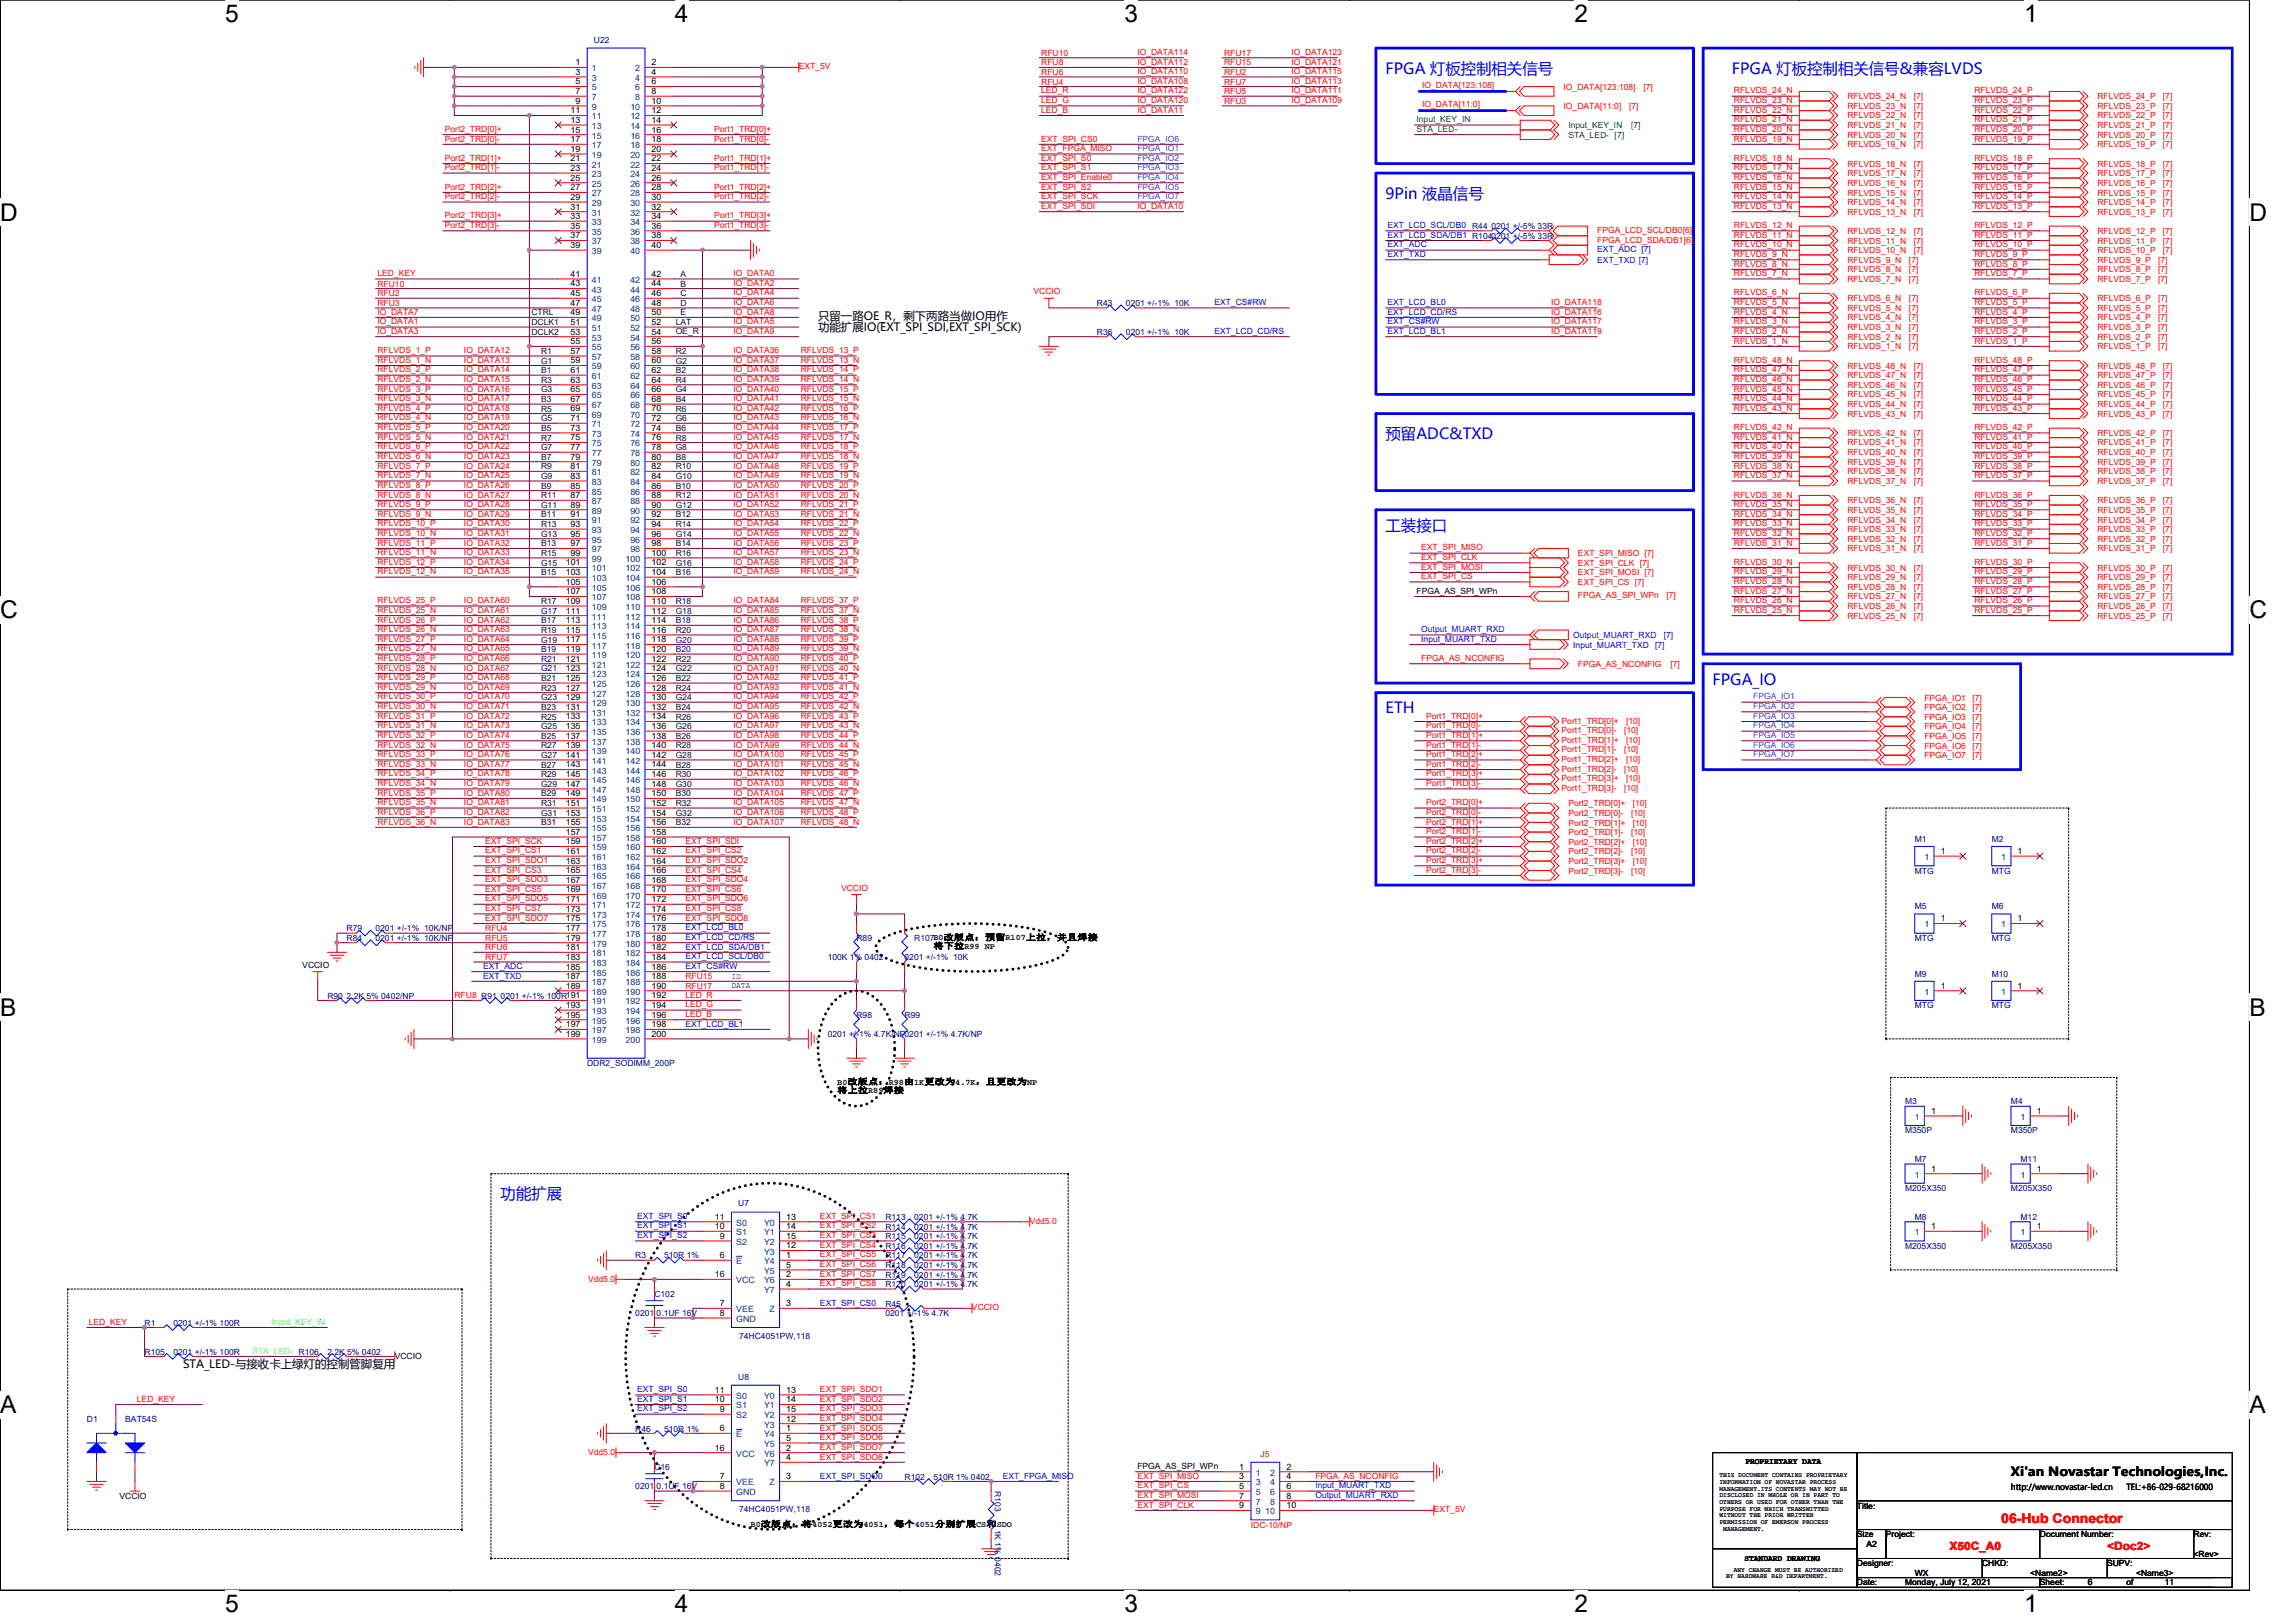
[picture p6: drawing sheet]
<svg xmlns="http://www.w3.org/2000/svg" width="297mm" height="210mm" viewBox="0 0 297 210" stroke-linecap="round" stroke-linejoin="round" font-family="sans-serif">
<defs><g id="words">
<g font-size="3.2">
<text x="29.1" y="2.8">5</text>
<text x="87.3" y="2.8">4</text>
<text x="145.5" y="2.8">3</text>
<text x="203.7" y="2.8">2</text>
<text x="261.9" y="2.8">1</text>
<text x="0" y="28.5">D</text>
<text x="291" y="28.5">D</text>
<text x="0" y="80">C</text>
<text x="291" y="80">C</text>
<text x="0" y="131.4">B</text>
<text x="291" y="131.4">B</text>
<text x="0" y="182.8">A</text>
<text x="291" y="182.8">A</text>
<text x="29.1" y="208.6">5</text>
<text x="87.3" y="208.6">4</text>
<text x="145.5" y="208.6">3</text>
<text x="203.7" y="208.6">2</text>
<text x="261.9" y="208.6">1</text>
</g>
<g font-size="2" fill="#00f">
<text x="179.3" y="9.5">FPGA 灯板控制相关信号</text>
<text x="224.1" y="9.5">FPGA 灯板控制相关信号&amp;兼容LVDS</text>
<text x="179.3" y="25.7">9Pin 液晶信号</text>
<text x="179.3" y="56.8">预留ADC&amp;TXD</text>
<text x="179.3" y="68.6">工装接口</text>
<text x="221.6" y="88.6">FPGA_IO</text>
<text x="179.3" y="92.3">ETH</text>
<text x="64.8" y="155.1">功能扩展</text>
</g>
<text font-size="1.7" fill="#f00" x="258.9" y="197">06-Hub Connector</text>
<text font-size="1.6" x="260.2" y="190.9">Xi'an Novastar Technologies,Inc.</text>
<g font-size="1.5">
<text x="105.8" y="41.4">只留一路OE_R，剩下两路当做IO用作</text>
<text x="105.8" y="42.8">功能扩展IO(EXT_SPI_SDI,EXT_SPI_SCK)</text>
<text x="23.7" y="177">STA_LED-与接收卡上绿灯的控制管脚复用</text>
</g>
<g font-size="1.5" fill="#f00">
<text x="252.2" y="200.5">X50C_A0</text>
<text x="272.6" y="200.5">&lt;Doc2&gt;</text>
</g>
<g font-size="1.1" fill="#000080">
<text x="76.8" y="5.5">U22</text>
<text x="141.9" y="39.6">R43</text>
<text x="145.7" y="39.6">0201 +/-1% 10K</text>
<text x="141.9" y="43.3">R36</text>
<text x="145.7" y="43.3">0201 +/-1% 10K</text>
<text x="70" y="79.4">G17</text>
<text x="87.4" y="78.1">R18</text>
<text x="87.4" y="80.6">B18</text>
<text x="87.4" y="83.1">G20</text>
<text x="70" y="86.9">G21</text>
<text x="70" y="84.4">B19</text>
<text x="70" y="85.6">R21</text>
<text x="87.4" y="84.4">B20</text>
<text x="247.7" y="108.9">M1</text>
<text x="247.7" y="113">MTG</text>
<text x="257.7" y="108.9">M2</text>
<text x="257.7" y="113">MTG</text>
<text x="247.7" y="117.6">M5</text>
<text x="257.7" y="117.6">M6</text>
<text x="44.8" y="120.5">R79</text>
<text x="44.8" y="121.8">R84</text>
<text x="48.6" y="120.5">0201 +/-1% 10K/NP</text>
<text x="48.6" y="121.8">0201 +/-1% 10K/NP</text>
<text x="107.1" y="124.2">100K 1% 0402</text>
<text x="110.8" y="121.8">R89</text>
<text x="117" y="124.2">0201 +/-1% 10K</text>
<text x="118.3" y="121.8">R107B0结详改：预预R107上上，并并并接</text>
<text x="247.7" y="121.8">MTG</text>
<text x="257.7" y="121.8">MTG</text>
<text x="42.4" y="129.2">R90 2.2K 5% 0402/NP</text>
<text x="110.8" y="131.7">R98</text>
<text x="117" y="131.7">R99</text>
<text x="247.7" y="126.3">M9</text>
<text x="247.7" y="130.5">MTG</text>
<text x="257.7" y="126.3">M10</text>
<text x="257.7" y="130.5">MTG</text>
<text x="76" y="137.9">DDR2_SODIMM_200P</text>
<text x="107.1" y="134.2">0201 +/-1% 4.7K/NP0201 +/-1% 4.7K/NP</text>
<text x="246.5" y="142.9">M3</text>
<text x="260.2" y="142.9">M4</text>
<text x="246.5" y="146.6">M350P</text>
<text x="260.2" y="146.6">M350P</text>
<text x="246.5" y="154.1">M205X350</text>
<text x="247.7" y="150.4">M7</text>
<text x="260.2" y="154.1">M205X350</text>
<text x="261.4" y="150.4">M11</text>
<text x="95.5" y="156.1">U7</text>
<text x="114.6" y="161.6">R116</text>
<text x="114.6" y="157.8">R113</text>
<text x="114.6" y="159.1">R114</text>
<text x="114.6" y="160.3">R115</text>
<text x="118.3" y="161.6">0201 +/-1% 4.7K</text>
<text x="118.3" y="157.8">0201 +/-1% 4.7K</text>
<text x="118.3" y="159.1">0201 +/-1% 4.7K</text>
<text x="118.3" y="160.3">0201 +/-1% 4.7K</text>
<text x="246.5" y="161.6">M205X350</text>
<text x="247.7" y="157.8">M8</text>
<text x="260.2" y="161.6">M205X350</text>
<text x="261.4" y="157.8">M12</text>
<text x="82.2" y="162.8">R3</text>
<text x="84.7" y="167.8">C102</text>
<text x="85.9" y="162.8">510R 1%</text>
<text x="114.6" y="162.8">R117</text>
<text x="114.6" y="164.1">R118</text>
<text x="114.6" y="165.3">R119</text>
<text x="114.6" y="166.5">R120</text>
<text x="118.3" y="162.8">0201 +/-1% 4.7K</text>
<text x="118.3" y="164.1">0201 +/-1% 4.7K</text>
<text x="118.3" y="165.3">0201 +/-1% 4.7K</text>
<text x="118.3" y="166.5">0201 +/-1% 4.7K</text>
<text x="18.7" y="171.5">R1</text>
<text x="22.4" y="171.5">0201 +/-1% 100R</text>
<text x="82.2" y="170.3">0201 0.1UF 16V</text>
<text x="95.6" y="173.3">74HC4051PW,118</text>
<text x="114.6" y="169">R45</text>
<text x="114.6" y="170.3">0201 +/-1% 4.7K</text>
<text x="18.7" y="175.3">R105</text>
<text x="22.4" y="175.3">0201 +/-1% 100R</text>
<text x="42.4" y="175.3">2.2K 5% 0402</text>
<text x="95.5" y="178.5">U8</text>
<text x="11.2" y="184">D1</text>
<text x="16.2" y="184">BAT54S</text>
<text x="82.2" y="185.2">R46</text>
<text x="85.9" y="185.2">510R 1%</text>
<text x="84.7" y="190.2">C16</text>
<text x="117" y="191.4">R102</text>
<text x="120.8" y="191.4">510R 1% 0402</text>
<text x="82.2" y="192.7">0201 0.1UF 16V</text>
<text x="95.6" y="195.7">74HC4051PW,118</text>
<text x="128.7" y="192.9" transform="rotate(90 128.7 192.9)">R103</text>
<text x="128.7" y="197.9" transform="rotate(90 128.7 197.9)">1K 1% 0402</text>
</g>
<g font-size="1.1">
<text x="74.5" y="8.4">1</text>
<text x="74.5" y="9.7">3</text>
<text x="74.5" y="10.9">5</text>
<text x="84.3" y="8.4">2</text>
<text x="84.3" y="9.7">4</text>
<text x="84.3" y="10.9">6</text>
<text x="73.8" y="14.7">11</text>
<text x="73.8" y="15.9">13</text>
<text x="73.8" y="17.1">15</text>
<text x="74.5" y="12.2">7</text>
<text x="74.5" y="13.4">9</text>
<text x="84.3" y="12.2">8</text>
<text x="84.3" y="13.4">10</text>
<text x="84.3" y="14.7">12</text>
<text x="84.3" y="15.9">14</text>
<text x="84.3" y="17.1">16</text>
<text x="73.8" y="18.4">17</text>
<text x="73.8" y="19.6">19</text>
<text x="73.8" y="20.9">21</text>
<text x="73.8" y="22.1">23</text>
<text x="73.8" y="23.4">25</text>
<text x="84.3" y="18.4">18</text>
<text x="84.3" y="19.6">20</text>
<text x="84.3" y="20.9">22</text>
<text x="84.3" y="22.1">24</text>
<text x="84.3" y="23.4">26</text>
<text x="73.8" y="24.6">27</text>
<text x="73.8" y="25.9">29</text>
<text x="73.8" y="27.1">31</text>
<text x="73.8" y="28.3">33</text>
<text x="73.8" y="29.6">35</text>
<text x="84.3" y="24.6">28</text>
<text x="84.3" y="25.9">30</text>
<text x="84.3" y="27.1">32</text>
<text x="84.3" y="28.3">34</text>
<text x="84.3" y="29.6">36</text>
<text x="73.8" y="30.8">37</text>
<text x="73.8" y="32.1">39</text>
<text x="73.8" y="35.8">41</text>
<text x="84.3" y="30.8">38</text>
<text x="84.3" y="32.1">40</text>
<text x="84.3" y="35.8">42</text>
<text x="73.8" y="37.1">43</text>
<text x="73.8" y="38.3">45</text>
<text x="73.8" y="39.6">47</text>
<text x="73.8" y="40.8">49</text>
<text x="84.3" y="37.1">44</text>
<text x="84.3" y="38.3">46</text>
<text x="84.3" y="39.6">48</text>
<text x="84.3" y="40.8">50</text>
<text x="73.8" y="42">51</text>
<text x="73.8" y="43.3">53</text>
<text x="73.8" y="44.5">55</text>
<text x="73.8" y="45.8">57</text>
<text x="73.8" y="47">59</text>
<text x="84.3" y="42">52</text>
<text x="84.3" y="43.3">54</text>
<text x="84.3" y="44.5">56</text>
<text x="84.3" y="45.8">58</text>
<text x="84.3" y="47">60</text>
<text x="73.8" y="48.3">61</text>
<text x="73.8" y="49.5">63</text>
<text x="73.8" y="50.8">65</text>
<text x="73.8" y="52">67</text>
<text x="73.8" y="53.2">69</text>
<text x="84.3" y="48.3">62</text>
<text x="84.3" y="49.5">64</text>
<text x="84.3" y="50.8">66</text>
<text x="84.3" y="52">68</text>
<text x="84.3" y="53.2">70</text>
<text x="73.8" y="54.5">71</text>
<text x="73.8" y="55.7">73</text>
<text x="73.8" y="57">75</text>
<text x="73.8" y="58.2">77</text>
<text x="73.8" y="59.5">79</text>
<text x="84.3" y="54.5">72</text>
<text x="84.3" y="55.7">74</text>
<text x="84.3" y="57">76</text>
<text x="84.3" y="58.2">78</text>
<text x="84.3" y="59.5">80</text>
<text x="73.8" y="60.7">81</text>
<text x="73.8" y="62">83</text>
<text x="73.8" y="63.2">85</text>
<text x="73.8" y="64.5">87</text>
<text x="73.8" y="65.7">89</text>
<text x="84.3" y="60.7">82</text>
<text x="84.3" y="62">84</text>
<text x="84.3" y="63.2">86</text>
<text x="84.3" y="64.5">88</text>
<text x="84.3" y="65.7">90</text>
<text x="73.8" y="66.9">91</text>
<text x="73.8" y="68.2">93</text>
<text x="73.8" y="69.4">95</text>
<text x="73.8" y="70.7">97</text>
<text x="73.8" y="71.9">99</text>
<text x="84.3" y="71.9">100</text>
<text x="84.3" y="66.9">92</text>
<text x="84.3" y="68.2">94</text>
<text x="84.3" y="69.4">96</text>
<text x="84.3" y="70.7">98</text>
<text x="73.2" y="73.2">101</text>
<text x="73.2" y="74.4">103</text>
<text x="73.2" y="75.6">105</text>
<text x="73.2" y="76.9">107</text>
<text x="84.3" y="73.2">102</text>
<text x="84.3" y="74.4">104</text>
<text x="84.3" y="75.6">106</text>
<text x="84.3" y="76.9">108</text>
<text x="183.3" y="76.8">FPGA_AS_SPI_WPn</text>
<text x="73.2" y="78.1">109</text>
<text x="73.2" y="79.4">111</text>
<text x="73.2" y="80.6">113</text>
<text x="73.2" y="81.9">115</text>
<text x="73.2" y="83.1">117</text>
<text x="84.3" y="78.1">110</text>
<text x="84.3" y="79.4">112</text>
<text x="84.3" y="80.6">114</text>
<text x="84.3" y="81.9">116</text>
<text x="84.3" y="83.1">118</text>
<text x="73.2" y="84.3">119</text>
<text x="73.2" y="85.6">121</text>
<text x="73.2" y="86.8">123</text>
<text x="73.2" y="88.1">125</text>
<text x="73.2" y="89.3">127</text>
<text x="84.3" y="84.3">120</text>
<text x="84.3" y="85.6">122</text>
<text x="84.3" y="86.8">124</text>
<text x="84.3" y="88.1">126</text>
<text x="84.3" y="89.3">128</text>
<text x="73.2" y="90.6">129</text>
<text x="73.2" y="91.8">131</text>
<text x="73.2" y="93.1">133</text>
<text x="73.2" y="94.3">135</text>
<text x="73.2" y="95.6">137</text>
<text x="84.3" y="90.6">130</text>
<text x="84.3" y="91.8">132</text>
<text x="84.3" y="93.1">134</text>
<text x="84.3" y="94.3">136</text>
<text x="84.3" y="95.6">138</text>
<text x="73.2" y="96.8">139</text>
<text x="73.2" y="98">141</text>
<text x="73.2" y="99.3">143</text>
<text x="73.2" y="100.5">145</text>
<text x="73.2" y="101.8">147</text>
<text x="84.3" y="96.8">140</text>
<text x="84.3" y="98">142</text>
<text x="84.3" y="99.3">144</text>
<text x="84.3" y="100.5">146</text>
<text x="84.3" y="101.8">148</text>
<text x="73.2" y="103">149</text>
<text x="73.2" y="104.3">151</text>
<text x="73.2" y="105.5">153</text>
<text x="73.2" y="106.8">155</text>
<text x="84.3" y="103">150</text>
<text x="84.3" y="104.3">152</text>
<text x="84.3" y="105.5">154</text>
<text x="84.3" y="106.8">156</text>
<text x="73.2" y="108">157</text>
<text x="73.2" y="109.2">159</text>
<text x="73.2" y="110.5">161</text>
<text x="73.2" y="111.7">163</text>
<text x="73.2" y="113">165</text>
<text x="84.3" y="108">158</text>
<text x="84.3" y="109.2">160</text>
<text x="84.3" y="110.5">162</text>
<text x="84.3" y="111.7">164</text>
<text x="84.3" y="113">166</text>
<text x="251.1" y="110.5">1</text>
<text x="261" y="110.5">1</text>
<text x="73.2" y="114.2">167</text>
<text x="73.2" y="115.5">169</text>
<text x="73.2" y="116.7">171</text>
<text x="73.2" y="118">173</text>
<text x="73.2" y="119.2">175</text>
<text x="84.3" y="114.2">168</text>
<text x="84.3" y="115.5">170</text>
<text x="84.3" y="116.7">172</text>
<text x="84.3" y="118">174</text>
<text x="84.3" y="119.2">176</text>
<text x="251.1" y="119.2">1</text>
<text x="261" y="119.2">1</text>
<text x="39.1" y="125.2">VCCIO</text>
<text x="73.2" y="120.5">177</text>
<text x="73.2" y="121.7">179</text>
<text x="73.2" y="122.9">181</text>
<text x="73.2" y="124.2">183</text>
<text x="73.2" y="125.4">185</text>
<text x="84.3" y="120.5">178</text>
<text x="84.3" y="121.7">180</text>
<text x="84.3" y="122.9">182</text>
<text x="84.3" y="124.2">184</text>
<text x="84.3" y="125.4">186</text>
<text x="120.8" y="122.7">将将上R99 NP</text>
<text x="73.2" y="126.7">187</text>
<text x="73.2" y="127.9">189</text>
<text x="73.2" y="130.4">193</text>
<text x="73.2" y="131.7">195</text>
<text x="84.3" y="126.7">188</text>
<text x="84.3" y="127.9">190</text>
<text x="84.3" y="129.2">192</text>
<text x="84.3" y="130.4">194</text>
<text x="84.3" y="131.7">196</text>
<text x="94.6" y="126.6">ID</text>
<text x="94.6" y="127.9">DATA</text>
<text x="251.1" y="127.9">1</text>
<text x="261" y="127.9">1</text>
<text x="73.2" y="132.9">197</text>
<text x="73.2" y="134.1">199</text>
<text x="84.3" y="132.9">198</text>
<text x="84.3" y="134.1">200</text>
<text x="108.3" y="141.4">将上上R89并接</text>
<text x="108.3" y="140.3">B0结详改：R98由1K结结将4.7K，并结结将NP</text>
<text x="249.8" y="144.1">1</text>
<text x="263.5" y="144.1">1</text>
<text x="249.8" y="151.6">1</text>
<text x="263.5" y="151.6">1</text>
<text x="92.5" y="157.8">11</text>
<text x="92.5" y="159">10</text>
<text x="93.1" y="160.3">9</text>
<text x="101.7" y="157.8">13</text>
<text x="101.7" y="159">14</text>
<text x="101.7" y="160.3">15</text>
<text x="101.7" y="161.5">12</text>
<text x="249.8" y="159">1</text>
<text x="263.5" y="159">1</text>
<text x="92.5" y="165.2">16</text>
<text x="93.1" y="162.8">6</text>
<text x="101.7" y="162.8">1</text>
<text x="101.7" y="164">5</text>
<text x="101.7" y="165.2">2</text>
<text x="101.7" y="166.5">4</text>
<text x="93.1" y="170.2">8</text>
<text x="93.1" y="169">7</text>
<text x="101.7" y="169">3</text>
<text x="51.1" y="175.8">VCCIO</text>
<text x="92.5" y="180.2">11</text>
<text x="92.5" y="181.4">10</text>
<text x="93.1" y="182.7">9</text>
<text x="93.1" y="185.2">6</text>
<text x="101.7" y="180.2">13</text>
<text x="101.7" y="181.4">14</text>
<text x="101.7" y="182.7">15</text>
<text x="101.7" y="183.9">12</text>
<text x="101.7" y="185.2">1</text>
<text x="92.5" y="187.7">16</text>
<text x="93.1" y="191.4">7</text>
<text x="101.7" y="186.4">5</text>
<text x="101.7" y="187.7">2</text>
<text x="101.7" y="188.9">4</text>
<text x="101.7" y="191.4">3</text>
<text x="147.1" y="190.1">FPGA_AS_SPI_WPn</text>
<text x="160.3" y="190.1">1</text>
<text x="160.3" y="191.4">3</text>
<text x="166.4" y="190.1">2</text>
<text x="166.4" y="191.4">4</text>
<text x="225.8" y="189.5">PROPRIETARY DATA</text>
<text x="15.5" y="193.9">VCCIO</text>
<text x="93.1" y="192.6">8</text>
<text x="97.1" y="197.5">B0结详改：将4052结结将4051，每每4051分分分分CS和SDO</text>
<text x="160.3" y="192.6">5</text>
<text x="160.3" y="193.9">7</text>
<text x="160.3" y="195.1">9</text>
<text x="166.4" y="192.6">6</text>
<text x="166.4" y="193.9">8</text>
<text x="166.4" y="195.1">10</text>
<text x="240.2" y="195.2">Title:</text>
<text x="260.2" y="192.8">http://www.novastar-led.cn</text>
<text x="275.1" y="192.8">TEL:+86-029-68216000</text>
<text x="225.7" y="201.9">STANDARD DRAWING</text>
<text x="240.2" y="198.9">Size</text>
<text x="240.2" y="202.6">Designer:</text>
<text x="241.5" y="200.2">A2</text>
<text x="244" y="198.9">Project:</text>
<text x="247.7" y="203.9">WX</text>
<text x="256.4" y="202.6">CHKD:</text>
<text x="262.7" y="203.9">&lt;Name2&gt;</text>
<text x="263.9" y="198.9">Document Number:</text>
<text x="272.6" y="202.6">SUPV:</text>
<text x="276.3" y="203.9">&lt;Name3&gt;</text>
<text x="283.8" y="198.9">Rev:</text>
<text x="283.8" y="201.4">&lt;Rev&gt;</text>
<text x="240.2" y="205.1">Date:</text>
<text x="246.5" y="205.1">Monday, July 12, 2021</text>
<text x="263.9" y="205.1">Sheet:</text>
<text x="270.1" y="205.1">6</text>
<text x="275.1" y="205.1">of</text>
<text x="280.1" y="205.1">11</text>
</g>
<g font-size="1.1" fill="#004080">
<text x="76.6" y="9.2">1</text>
<text x="76.6" y="10.5">3</text>
<text x="76.6" y="11.7">5</text>
<text x="82.2" y="9.2">2</text>
<text x="82.2" y="10.5">4</text>
<text x="82.2" y="11.7">6</text>
<text x="76.6" y="13">7</text>
<text x="76.6" y="14.2">9</text>
<text x="76.6" y="15.5">11</text>
<text x="76.6" y="16.7">13</text>
<text x="76.6" y="17.9">15</text>
<text x="81.6" y="14.2">10</text>
<text x="81.6" y="15.5">12</text>
<text x="81.6" y="16.7">14</text>
<text x="81.6" y="17.9">16</text>
<text x="82.2" y="13">8</text>
<text x="76.6" y="19.2">17</text>
<text x="76.6" y="20.4">19</text>
<text x="76.6" y="21.7">21</text>
<text x="76.6" y="22.9">23</text>
<text x="81.6" y="19.2">18</text>
<text x="81.6" y="20.4">20</text>
<text x="81.6" y="21.7">22</text>
<text x="81.6" y="22.9">24</text>
<text x="76.6" y="24.2">25</text>
<text x="76.6" y="25.4">27</text>
<text x="76.6" y="26.6">29</text>
<text x="76.6" y="27.9">31</text>
<text x="76.6" y="29.1">33</text>
<text x="81.6" y="24.2">26</text>
<text x="81.6" y="25.4">28</text>
<text x="81.6" y="26.6">30</text>
<text x="81.6" y="27.9">32</text>
<text x="81.6" y="29.1">34</text>
<text x="76.6" y="30.4">35</text>
<text x="76.6" y="31.6">37</text>
<text x="76.6" y="32.9">39</text>
<text x="81.6" y="30.4">36</text>
<text x="81.6" y="31.6">38</text>
<text x="81.6" y="32.9">40</text>
<text x="76.6" y="36.6">41</text>
<text x="76.6" y="37.8">43</text>
<text x="76.6" y="39.1">45</text>
<text x="76.6" y="40.3">47</text>
<text x="76.6" y="41.6">49</text>
<text x="81.6" y="36.6">42</text>
<text x="81.6" y="37.8">44</text>
<text x="81.6" y="39.1">46</text>
<text x="81.6" y="40.3">48</text>
<text x="81.6" y="41.6">50</text>
<text x="76.6" y="42.8">51</text>
<text x="76.6" y="44.1">53</text>
<text x="76.6" y="45.3">55</text>
<text x="76.6" y="46.6">57</text>
<text x="76.6" y="47.8">59</text>
<text x="81.6" y="42.8">52</text>
<text x="81.6" y="44.1">54</text>
<text x="81.6" y="45.3">56</text>
<text x="81.6" y="46.6">58</text>
<text x="81.6" y="47.8">60</text>
<text x="76.6" y="49">61</text>
<text x="76.6" y="50.3">63</text>
<text x="76.6" y="51.5">65</text>
<text x="76.6" y="52.8">67</text>
<text x="81.6" y="49">62</text>
<text x="81.6" y="50.3">64</text>
<text x="81.6" y="51.5">66</text>
<text x="81.6" y="52.8">68</text>
<text x="76.6" y="54">69</text>
<text x="76.6" y="55.3">71</text>
<text x="76.6" y="56.5">73</text>
<text x="76.6" y="57.8">75</text>
<text x="76.6" y="59">77</text>
<text x="81.6" y="54">70</text>
<text x="81.6" y="55.3">72</text>
<text x="81.6" y="56.5">74</text>
<text x="81.6" y="57.8">76</text>
<text x="81.6" y="59">78</text>
<text x="76.6" y="60.2">79</text>
<text x="76.6" y="61.5">81</text>
<text x="76.6" y="62.7">83</text>
<text x="76.6" y="64">85</text>
<text x="76.6" y="65.2">87</text>
<text x="81.6" y="60.2">80</text>
<text x="81.6" y="61.5">82</text>
<text x="81.6" y="62.7">84</text>
<text x="81.6" y="64">86</text>
<text x="81.6" y="65.2">88</text>
<text x="76.6" y="66.5">89</text>
<text x="76.6" y="67.7">91</text>
<text x="76.6" y="69">93</text>
<text x="76.6" y="70.2">95</text>
<text x="76.6" y="71.5">97</text>
<text x="81.6" y="66.5">90</text>
<text x="81.6" y="67.7">92</text>
<text x="81.6" y="69">94</text>
<text x="81.6" y="70.2">96</text>
<text x="81.6" y="71.5">98</text>
<text x="76.6" y="72.7">99</text>
<text x="76.6" y="73.9">101</text>
<text x="76.6" y="75.2">103</text>
<text x="76.6" y="76.4">105</text>
<text x="76.6" y="77.7">107</text>
<text x="80.9" y="72.7">100</text>
<text x="80.9" y="73.9">102</text>
<text x="80.9" y="75.2">104</text>
<text x="80.9" y="76.4">106</text>
<text x="80.9" y="77.7">108</text>
<text x="76.6" y="78.9">109</text>
<text x="76.6" y="80.2">111</text>
<text x="76.6" y="81.4">113</text>
<text x="76.6" y="82.7">115</text>
<text x="76.6" y="83.9">117</text>
<text x="80.9" y="78.9">110</text>
<text x="80.9" y="80.2">112</text>
<text x="80.9" y="81.4">114</text>
<text x="80.9" y="82.7">116</text>
<text x="80.9" y="83.9">118</text>
<text x="76.6" y="85.1">119</text>
<text x="76.6" y="86.4">121</text>
<text x="76.6" y="87.6">123</text>
<text x="76.6" y="88.9">125</text>
<text x="80.9" y="85.1">120</text>
<text x="80.9" y="86.4">122</text>
<text x="80.9" y="87.6">124</text>
<text x="80.9" y="88.9">126</text>
<text x="76.6" y="90.1">127</text>
<text x="76.6" y="91.4">129</text>
<text x="76.6" y="92.6">131</text>
<text x="76.6" y="93.9">133</text>
<text x="76.6" y="95.1">135</text>
<text x="80.9" y="90.1">128</text>
<text x="80.9" y="91.4">130</text>
<text x="80.9" y="92.6">132</text>
<text x="80.9" y="93.9">134</text>
<text x="80.9" y="95.1">136</text>
<text x="76.6" y="96.4">137</text>
<text x="76.6" y="97.6">139</text>
<text x="76.6" y="98.8">141</text>
<text x="76.6" y="100.1">143</text>
<text x="76.6" y="101.3">145</text>
<text x="80.9" y="96.4">138</text>
<text x="80.9" y="97.6">140</text>
<text x="80.9" y="98.8">142</text>
<text x="80.9" y="100.1">144</text>
<text x="80.9" y="101.3">146</text>
<text x="76.6" y="102.6">147</text>
<text x="76.6" y="103.8">149</text>
<text x="76.6" y="105.1">151</text>
<text x="76.6" y="106.3">153</text>
<text x="76.6" y="107.5">155</text>
<text x="80.9" y="102.6">148</text>
<text x="80.9" y="103.8">150</text>
<text x="80.9" y="105.1">152</text>
<text x="80.9" y="106.3">154</text>
<text x="80.9" y="107.5">156</text>
<text x="76.6" y="108.8">157</text>
<text x="76.6" y="110">159</text>
<text x="76.6" y="111.3">161</text>
<text x="76.6" y="112.5">163</text>
<text x="76.6" y="113.8">165</text>
<text x="80.9" y="108.8">158</text>
<text x="80.9" y="110">160</text>
<text x="80.9" y="111.3">162</text>
<text x="80.9" y="112.5">164</text>
<text x="80.9" y="113.8">166</text>
<text x="249" y="111.3">1</text>
<text x="258.9" y="111.3">1</text>
<text x="76.6" y="115">167</text>
<text x="76.6" y="116.2">169</text>
<text x="76.6" y="117.5">171</text>
<text x="76.6" y="118.7">173</text>
<text x="76.6" y="120">175</text>
<text x="80.9" y="115">168</text>
<text x="80.9" y="116.2">170</text>
<text x="80.9" y="117.5">172</text>
<text x="80.9" y="118.7">174</text>
<text x="80.9" y="120">176</text>
<text x="249" y="120">1</text>
<text x="258.9" y="120">1</text>
<text x="76.6" y="121.2">177</text>
<text x="76.6" y="122.5">179</text>
<text x="76.6" y="123.7">181</text>
<text x="76.6" y="125">183</text>
<text x="80.9" y="121.2">178</text>
<text x="80.9" y="122.5">180</text>
<text x="80.9" y="123.7">182</text>
<text x="80.9" y="125">184</text>
<text x="76.6" y="126.2">185</text>
<text x="76.6" y="127.5">187</text>
<text x="76.6" y="128.7">189</text>
<text x="76.6" y="129.9">191</text>
<text x="76.6" y="131.2">193</text>
<text x="80.9" y="126.2">186</text>
<text x="80.9" y="127.5">188</text>
<text x="80.9" y="128.7">190</text>
<text x="80.9" y="129.9">192</text>
<text x="80.9" y="131.2">194</text>
<text x="249" y="128.7">1</text>
<text x="258.9" y="128.7">1</text>
<text x="76.6" y="132.4">195</text>
<text x="76.6" y="133.7">197</text>
<text x="76.6" y="134.9">199</text>
<text x="80.9" y="132.4">196</text>
<text x="80.9" y="133.7">198</text>
<text x="80.9" y="134.9">200</text>
<text x="247.7" y="144.9">1</text>
<text x="261.4" y="144.9">1</text>
<text x="247.7" y="152.4">1</text>
<text x="261.4" y="152.4">1</text>
<text x="95.2" y="158.6">S0</text>
<text x="95.2" y="159.8">S1</text>
<text x="95.2" y="161.1">S2</text>
<text x="98.8" y="158.6">Y0</text>
<text x="98.8" y="159.8">Y1</text>
<text x="98.8" y="161.1">Y2</text>
<text x="247.7" y="159.8">1</text>
<text x="261.4" y="159.8">1</text>
<text x="95.2" y="163.6">E</text>
<text x="95.2" y="166">VCC</text>
<text x="98.8" y="162.3">Y3</text>
<text x="98.8" y="163.6">Y4</text>
<text x="98.8" y="164.8">Y5</text>
<text x="98.8" y="166">Y6</text>
<text x="98.8" y="167.3">Y7</text>
<text x="95.2" y="171">GND</text>
<text x="95.2" y="169.8">VEE</text>
<text x="99.5" y="169.8">Z</text>
<text x="95.2" y="185.9">E</text>
<text x="95.2" y="181">S0</text>
<text x="95.2" y="182.2">S1</text>
<text x="95.2" y="183.5">S2</text>
<text x="98.8" y="181">Y0</text>
<text x="98.8" y="182.2">Y1</text>
<text x="98.8" y="183.5">Y2</text>
<text x="98.8" y="184.7">Y3</text>
<text x="98.8" y="185.9">Y4</text>
<text x="95.2" y="188.4">VCC</text>
<text x="98.8" y="187.2">Y5</text>
<text x="98.8" y="188.4">Y6</text>
<text x="98.8" y="189.7">Y7</text>
<text x="162.5" y="190.9">1</text>
<text x="164.3" y="190.9">2</text>
<text x="95.2" y="193.4">GND</text>
<text x="95.2" y="192.2">VEE</text>
<text x="99.5" y="192.2">Z</text>
<text x="162.5" y="192.2">3</text>
<text x="162.5" y="193.4">5</text>
<text x="162.5" y="194.7">7</text>
<text x="162.5" y="195.9">9</text>
<text x="163.7" y="195.9">10</text>
<text x="164.3" y="192.2">4</text>
<text x="164.3" y="193.4">6</text>
<text x="164.3" y="194.7">8</text>
</g>
<g font-size="1.1" fill="#f00">
<text x="103.3" y="9">EXT_5V</text>
<text x="134.7" y="10.9">RFU4</text>
<text x="134.7" y="9.7">RFU6</text>
<text x="134.7" y="8.5">RFU8</text>
<text x="134.7" y="7.2">RFU10</text>
<text x="147.1" y="10.8">IO_DATA108</text>
<text x="147.1" y="9.6">IO_DATA110</text>
<text x="147.1" y="8.4">IO_DATA112</text>
<text x="147.1" y="7.1">IO_DATA114</text>
<text x="158.4" y="7.2">RFU17</text>
<text x="158.4" y="8.5">RFU15</text>
<text x="158.4" y="10.9">RFU7</text>
<text x="158.4" y="9.7">RFU2</text>
<text x="167.1" y="7.1">IO_DATA123</text>
<text x="167.1" y="8.4">IO_DATA121</text>
<text x="167.1" y="10.8">IO_DATA113</text>
<text x="167.1" y="9.6">IO_DATA115</text>
<text x="184" y="11.3">IO_DATA[123:108]</text>
<text x="202.3" y="11.6">IO_DATA[123:108]</text>
<text x="212.6" y="11.6">[7]</text>
<text x="57.5" y="17.1">Port2_TRD[0]+</text>
<text x="92.4" y="17.1">Port1_TRD[0]+</text>
<text x="134.7" y="14.6">LED_B</text>
<text x="134.7" y="13.3">LED_G</text>
<text x="134.7" y="12.1">LED_R</text>
<text x="147.1" y="14.6">IO_DATA11</text>
<text x="147.1" y="13.3">IO_DATA120</text>
<text x="147.1" y="12.1">IO_DATA122</text>
<text x="158.4" y="13.4">RFU3</text>
<text x="158.4" y="12.2">RFU5</text>
<text x="167.1" y="13.3">IO_DATA109</text>
<text x="167.1" y="12.1">IO_DATA111</text>
<text x="184" y="13.8">IO_DATA[11:0]</text>
<text x="202.3" y="14.1">IO_DATA[11:0]</text>
<text x="210.8" y="14.1">[7]</text>
<text x="224.3" y="17.1">RFLVDS_20_N</text>
<text x="224.3" y="15.8">RFLVDS_21_N</text>
<text x="224.3" y="14.6">RFLVDS_22_N</text>
<text x="224.3" y="13.3">RFLVDS_23_N</text>
<text x="224.3" y="12.1">RFLVDS_24_N</text>
<text x="239" y="12.8">RFLVDS_24_N</text>
<text x="239" y="14.1">RFLVDS_23_N</text>
<text x="239" y="15.3">RFLVDS_22_N</text>
<text x="239" y="16.6">RFLVDS_21_N</text>
<text x="239" y="17.8">RFLVDS_20_N</text>
<text x="247.6" y="12.8">[7]</text>
<text x="247.6" y="14.1">[7]</text>
<text x="247.6" y="15.3">[7]</text>
<text x="247.6" y="16.6">[7]</text>
<text x="247.6" y="17.8">[7]</text>
<text x="255.4" y="17.1">RFLVDS_20_P</text>
<text x="255.4" y="15.8">RFLVDS_21_P</text>
<text x="255.4" y="14.6">RFLVDS_22_P</text>
<text x="255.4" y="13.3">RFLVDS_23_P</text>
<text x="255.4" y="12.1">RFLVDS_24_P</text>
<text x="271.4" y="12.8">RFLVDS_24_P</text>
<text x="271.4" y="14.1">RFLVDS_23_P</text>
<text x="271.4" y="15.3">RFLVDS_22_P</text>
<text x="271.4" y="16.6">RFLVDS_21_P</text>
<text x="271.4" y="17.8">RFLVDS_20_P</text>
<text x="279.8" y="12.8">[7]</text>
<text x="279.8" y="14.1">[7]</text>
<text x="279.8" y="15.3">[7]</text>
<text x="279.8" y="16.6">[7]</text>
<text x="279.8" y="17.8">[7]</text>
<text x="57.5" y="20.8">Port2_TRD[1]+</text>
<text x="57.5" y="18.3">Port2_TRD[0]-</text>
<text x="57.5" y="22">Port2_TRD[1]-</text>
<text x="92.4" y="22">Port1_TRD[1]-</text>
<text x="92.4" y="20.8">Port1_TRD[1]+</text>
<text x="92.4" y="18.3">Port1_TRD[0]-</text>
<text x="134.7" y="18.3">EXT_SPI_CS0</text>
<text x="134.7" y="19.6">EXT_FPGA_MISO</text>
<text x="134.7" y="20.8">EXT_SPI_S0</text>
<text x="134.7" y="23.3">EXT_SPI_Enable0</text>
<text x="134.7" y="22">EXT_SPI_S1</text>
<text x="224.3" y="23.3">RFLVDS_16_N</text>
<text x="224.3" y="22">RFLVDS_17_N</text>
<text x="224.3" y="18.3">RFLVDS_19_N</text>
<text x="224.3" y="20.8">RFLVDS_18_N</text>
<text x="239" y="19.1">RFLVDS_19_N</text>
<text x="239" y="21.5">RFLVDS_18_N</text>
<text x="239" y="22.8">RFLVDS_17_N</text>
<text x="247.6" y="19.1">[7]</text>
<text x="247.6" y="21.5">[7]</text>
<text x="247.6" y="22.8">[7]</text>
<text x="255.4" y="23.3">RFLVDS_16_P</text>
<text x="255.4" y="22">RFLVDS_17_P</text>
<text x="255.4" y="20.8">RFLVDS_18_P</text>
<text x="255.4" y="18.3">RFLVDS_19_P</text>
<text x="271.4" y="19.1">RFLVDS_19_P</text>
<text x="271.4" y="21.5">RFLVDS_18_P</text>
<text x="271.4" y="22.8">RFLVDS_17_P</text>
<text x="279.8" y="19.1">[7]</text>
<text x="279.8" y="21.5">[7]</text>
<text x="279.8" y="22.8">[7]</text>
<text x="57.5" y="25.8">Port2_TRD[2]-</text>
<text x="57.5" y="24.5">Port2_TRD[2]+</text>
<text x="57.5" y="29.5">Port2_TRD[3]-</text>
<text x="57.5" y="28.3">Port2_TRD[3]+</text>
<text x="92.4" y="24.5">Port1_TRD[2]+</text>
<text x="92.4" y="29.5">Port1_TRD[3]-</text>
<text x="92.4" y="28.3">Port1_TRD[3]+</text>
<text x="92.4" y="25.8">Port1_TRD[2]-</text>
<text x="134.7" y="24.5">EXT_SPI_S2</text>
<text x="134.7" y="27">EXT_SPI_SDI</text>
<text x="134.7" y="25.8">EXT_SPI_SCK</text>
<text x="147.1" y="27">IO_DATA10</text>
<text x="224.3" y="29.5">RFLVDS_12_N</text>
<text x="224.3" y="27">RFLVDS_13_N</text>
<text x="224.3" y="25.8">RFLVDS_14_N</text>
<text x="224.3" y="24.5">RFLVDS_15_N</text>
<text x="239" y="24">RFLVDS_16_N</text>
<text x="239" y="25.3">RFLVDS_15_N</text>
<text x="239" y="26.5">RFLVDS_14_N</text>
<text x="239" y="27.8">RFLVDS_13_N</text>
<text x="247.6" y="24">[7]</text>
<text x="247.6" y="25.3">[7]</text>
<text x="247.6" y="26.5">[7]</text>
<text x="247.6" y="27.8">[7]</text>
<text x="255.4" y="29.5">RFLVDS_12_P</text>
<text x="255.4" y="27">RFLVDS_13_P</text>
<text x="255.4" y="25.8">RFLVDS_14_P</text>
<text x="255.4" y="24.5">RFLVDS_15_P</text>
<text x="271.4" y="24">RFLVDS_16_P</text>
<text x="271.4" y="25.3">RFLVDS_15_P</text>
<text x="271.4" y="26.5">RFLVDS_14_P</text>
<text x="271.4" y="27.8">RFLVDS_13_P</text>
<text x="279.8" y="24">[7]</text>
<text x="279.8" y="25.3">[7]</text>
<text x="279.8" y="26.5">[7]</text>
<text x="279.8" y="27.8">[7]</text>
<text x="48.8" y="35.7">LED_KEY</text>
<text x="94.9" y="35.7">IO_DATA0</text>
<text x="206.6" y="30.1">FPGA_LCD_SCL/DB0[6]</text>
<text x="206.6" y="31.4">FPGA_LCD_SDA/DB1[6]</text>
<text x="224.3" y="35.7">RFLVDS_7_N</text>
<text x="224.3" y="34.5">RFLVDS_8_N</text>
<text x="224.3" y="33.3">RFLVDS_9_N</text>
<text x="224.3" y="32">RFLVDS_10_N</text>
<text x="224.3" y="30.8">RFLVDS_11_N</text>
<text x="239" y="30.3">RFLVDS_12_N</text>
<text x="239" y="31.5">RFLVDS_11_N</text>
<text x="239" y="32.7">RFLVDS_10_N</text>
<text x="239" y="34">RFLVDS_9_N</text>
<text x="239" y="35.2">RFLVDS_8_N</text>
<text x="247" y="34">[7]</text>
<text x="247" y="35.2">[7]</text>
<text x="247.6" y="30.3">[7]</text>
<text x="247.6" y="31.5">[7]</text>
<text x="247.6" y="32.7">[7]</text>
<text x="255.4" y="35.7">RFLVDS_7_P</text>
<text x="255.4" y="34.5">RFLVDS_8_P</text>
<text x="255.4" y="33.3">RFLVDS_9_P</text>
<text x="255.4" y="32">RFLVDS_10_P</text>
<text x="255.4" y="30.8">RFLVDS_11_P</text>
<text x="271.4" y="30.3">RFLVDS_12_P</text>
<text x="271.4" y="31.5">RFLVDS_11_P</text>
<text x="271.4" y="32.7">RFLVDS_10_P</text>
<text x="271.4" y="34">RFLVDS_9_P</text>
<text x="271.4" y="35.2">RFLVDS_8_P</text>
<text x="279.2" y="34">[7]</text>
<text x="279.2" y="35.2">[7]</text>
<text x="279.8" y="30.3">[7]</text>
<text x="279.8" y="31.5">[7]</text>
<text x="279.8" y="32.7">[7]</text>
<text x="48.8" y="40.7">IO_DATA7</text>
<text x="48.8" y="42">IO_DATA1</text>
<text x="48.8" y="38.3">RFU2</text>
<text x="48.8" y="37.1">RFU10</text>
<text x="48.8" y="39.6">RFU3</text>
<text x="94.9" y="40.7">IO_DATA8</text>
<text x="94.9" y="39.5">IO_DATA6</text>
<text x="94.9" y="38.2">IO_DATA4</text>
<text x="94.9" y="37">IO_DATA2</text>
<text x="94.9" y="42">IO_DATA5</text>
<text x="133.7" y="38.1">VCCIO</text>
<text x="200.7" y="40.7">IO_DATA116</text>
<text x="200.7" y="39.5">IO_DATA118</text>
<text x="200.7" y="42">IO_DATA117</text>
<text x="224.3" y="42">RFLVDS_3_N</text>
<text x="224.3" y="40.7">RFLVDS_4_N</text>
<text x="224.3" y="39.5">RFLVDS_5_N</text>
<text x="224.3" y="38.2">RFLVDS_6_N</text>
<text x="239" y="36.5">RFLVDS_7_N</text>
<text x="239" y="39">RFLVDS_6_N</text>
<text x="239" y="40.2">RFLVDS_5_N</text>
<text x="239" y="41.5">RFLVDS_4_N</text>
<text x="247" y="36.5">[7]</text>
<text x="247" y="39">[7]</text>
<text x="247" y="40.2">[7]</text>
<text x="247" y="41.5">[7]</text>
<text x="255.4" y="42">RFLVDS_3_P</text>
<text x="255.4" y="40.7">RFLVDS_4_P</text>
<text x="255.4" y="39.5">RFLVDS_5_P</text>
<text x="255.4" y="38.2">RFLVDS_6_P</text>
<text x="271.4" y="36.5">RFLVDS_7_P</text>
<text x="271.4" y="39">RFLVDS_6_P</text>
<text x="271.4" y="40.2">RFLVDS_5_P</text>
<text x="271.4" y="41.5">RFLVDS_4_P</text>
<text x="279.2" y="36.5">[7]</text>
<text x="279.2" y="39">[7]</text>
<text x="279.2" y="40.2">[7]</text>
<text x="279.2" y="41.5">[7]</text>
<text x="48.8" y="43.2">IO_DATA3</text>
<text x="48.8" y="45.7">RFLVDS_1_P</text>
<text x="48.8" y="46.9">RFLVDS_1_N</text>
<text x="60" y="46.9">IO_DATA13</text>
<text x="60" y="45.7">IO_DATA12</text>
<text x="94.9" y="46.9">IO_DATA37</text>
<text x="94.9" y="45.7">IO_DATA36</text>
<text x="94.9" y="43.2">IO_DATA9</text>
<text x="103.6" y="46.9">RFLVDS_13_N</text>
<text x="103.6" y="45.7">RFLVDS_13_P</text>
<text x="200.7" y="43.2">IO_DATA119</text>
<text x="224.3" y="44.4">RFLVDS_1_N</text>
<text x="224.3" y="43.2">RFLVDS_2_N</text>
<text x="224.3" y="46.9">RFLVDS_48_N</text>
<text x="239" y="42.7">RFLVDS_3_N</text>
<text x="239" y="44">RFLVDS_2_N</text>
<text x="239" y="45.2">RFLVDS_1_N</text>
<text x="239" y="47.7">RFLVDS_48_N</text>
<text x="247" y="42.7">[7]</text>
<text x="247" y="44">[7]</text>
<text x="247" y="45.2">[7]</text>
<text x="247.6" y="47.7">[7]</text>
<text x="255.4" y="44.4">RFLVDS_1_P</text>
<text x="255.4" y="43.2">RFLVDS_2_P</text>
<text x="255.4" y="46.9">RFLVDS_48_P</text>
<text x="271.4" y="42.7">RFLVDS_3_P</text>
<text x="271.4" y="44">RFLVDS_2_P</text>
<text x="271.4" y="45.2">RFLVDS_1_P</text>
<text x="271.4" y="47.7">RFLVDS_48_P</text>
<text x="279.2" y="42.7">[7]</text>
<text x="279.2" y="44">[7]</text>
<text x="279.2" y="45.2">[7]</text>
<text x="279.8" y="47.7">[7]</text>
<text x="48.8" y="48.2">RFLVDS_2_P</text>
<text x="48.8" y="49.4">RFLVDS_2_N</text>
<text x="48.8" y="51.9">RFLVDS_3_N</text>
<text x="48.8" y="53.1">RFLVDS_4_P</text>
<text x="48.8" y="50.7">RFLVDS_3_P</text>
<text x="60" y="49.4">IO_DATA15</text>
<text x="60" y="51.9">IO_DATA17</text>
<text x="60" y="48.2">IO_DATA14</text>
<text x="60" y="53.1">IO_DATA18</text>
<text x="60" y="50.7">IO_DATA16</text>
<text x="94.9" y="50.7">IO_DATA40</text>
<text x="94.9" y="48.2">IO_DATA38</text>
<text x="94.9" y="49.4">IO_DATA39</text>
<text x="94.9" y="51.9">IO_DATA41</text>
<text x="94.9" y="53.1">IO_DATA42</text>
<text x="103.6" y="50.7">RFLVDS_15_P</text>
<text x="103.6" y="48.2">RFLVDS_14_P</text>
<text x="103.6" y="49.4">RFLVDS_14_N</text>
<text x="103.6" y="51.9">RFLVDS_15_N</text>
<text x="103.6" y="53.1">RFLVDS_16_P</text>
<text x="224.3" y="48.2">RFLVDS_47_N</text>
<text x="224.3" y="49.4">RFLVDS_46_N</text>
<text x="224.3" y="50.7">RFLVDS_45_N</text>
<text x="224.3" y="51.9">RFLVDS_44_N</text>
<text x="224.3" y="53.1">RFLVDS_43_N</text>
<text x="239" y="48.9">RFLVDS_47_N</text>
<text x="239" y="50.2">RFLVDS_46_N</text>
<text x="239" y="51.4">RFLVDS_45_N</text>
<text x="239" y="52.7">RFLVDS_44_N</text>
<text x="239" y="53.9">RFLVDS_43_N</text>
<text x="247.6" y="48.9">[7]</text>
<text x="247.6" y="50.2">[7]</text>
<text x="247.6" y="51.4">[7]</text>
<text x="247.6" y="52.7">[7]</text>
<text x="247.6" y="53.9">[7]</text>
<text x="255.4" y="48.2">RFLVDS_47_P</text>
<text x="255.4" y="49.4">RFLVDS_46_P</text>
<text x="255.4" y="50.7">RFLVDS_45_P</text>
<text x="255.4" y="51.9">RFLVDS_44_P</text>
<text x="255.4" y="53.1">RFLVDS_43_P</text>
<text x="271.4" y="48.9">RFLVDS_47_P</text>
<text x="271.4" y="50.2">RFLVDS_46_P</text>
<text x="271.4" y="51.4">RFLVDS_45_P</text>
<text x="271.4" y="52.7">RFLVDS_44_P</text>
<text x="271.4" y="53.9">RFLVDS_43_P</text>
<text x="279.8" y="48.9">[7]</text>
<text x="279.8" y="50.2">[7]</text>
<text x="279.8" y="51.4">[7]</text>
<text x="279.8" y="52.7">[7]</text>
<text x="279.8" y="53.9">[7]</text>
<text x="48.8" y="55.6">RFLVDS_5_P</text>
<text x="48.8" y="56.9">RFLVDS_5_N</text>
<text x="48.8" y="59.4">RFLVDS_6_N</text>
<text x="48.8" y="54.4">RFLVDS_4_N</text>
<text x="48.8" y="58.1">RFLVDS_6_P</text>
<text x="60" y="56.9">IO_DATA21</text>
<text x="60" y="59.4">IO_DATA23</text>
<text x="60" y="54.4">IO_DATA19</text>
<text x="60" y="55.6">IO_DATA20</text>
<text x="60" y="58.1">IO_DATA22</text>
<text x="94.9" y="54.4">IO_DATA43</text>
<text x="94.9" y="58.1">IO_DATA46</text>
<text x="94.9" y="55.6">IO_DATA44</text>
<text x="94.9" y="56.9">IO_DATA45</text>
<text x="94.9" y="59.4">IO_DATA47</text>
<text x="103.6" y="56.9">RFLVDS_17_N</text>
<text x="103.6" y="59.4">RFLVDS_18_N</text>
<text x="103.6" y="54.4">RFLVDS_16_N</text>
<text x="103.6" y="58.1">RFLVDS_18_P</text>
<text x="103.6" y="55.6">RFLVDS_17_P</text>
<text x="224.3" y="55.6">RFLVDS_42_N</text>
<text x="224.3" y="56.9">RFLVDS_41_N</text>
<text x="224.3" y="58.1">RFLVDS_40_N</text>
<text x="224.3" y="59.4">RFLVDS_39_N</text>
<text x="239" y="56.4">RFLVDS_42_N</text>
<text x="239" y="57.6">RFLVDS_41_N</text>
<text x="239" y="58.9">RFLVDS_40_N</text>
<text x="247.6" y="56.4">[7]</text>
<text x="247.6" y="57.6">[7]</text>
<text x="247.6" y="58.9">[7]</text>
<text x="255.4" y="55.6">RFLVDS_42_P</text>
<text x="255.4" y="56.9">RFLVDS_41_P</text>
<text x="255.4" y="58.1">RFLVDS_40_P</text>
<text x="255.4" y="59.4">RFLVDS_39_P</text>
<text x="271.4" y="56.4">RFLVDS_42_P</text>
<text x="271.4" y="57.6">RFLVDS_41_P</text>
<text x="271.4" y="58.9">RFLVDS_40_P</text>
<text x="279.8" y="56.4">[7]</text>
<text x="279.8" y="57.6">[7]</text>
<text x="279.8" y="58.9">[7]</text>
<text x="48.8" y="60.6">RFLVDS_7_P</text>
<text x="48.8" y="63.1">RFLVDS_8_P</text>
<text x="48.8" y="64.4">RFLVDS_8_N</text>
<text x="48.8" y="61.9">RFLVDS_7_N</text>
<text x="48.8" y="65.6">RFLVDS_9_P</text>
<text x="60" y="64.4">IO_DATA27</text>
<text x="60" y="61.9">IO_DATA25</text>
<text x="60" y="60.6">IO_DATA24</text>
<text x="60" y="63.1">IO_DATA26</text>
<text x="60" y="65.6">IO_DATA28</text>
<text x="94.9" y="61.9">IO_DATA49</text>
<text x="94.9" y="65.6">IO_DATA52</text>
<text x="94.9" y="60.6">IO_DATA48</text>
<text x="94.9" y="63.1">IO_DATA50</text>
<text x="94.9" y="64.4">IO_DATA51</text>
<text x="103.6" y="61.9">RFLVDS_19_N</text>
<text x="103.6" y="65.6">RFLVDS_21_P</text>
<text x="103.6" y="60.6">RFLVDS_19_P</text>
<text x="103.6" y="63.1">RFLVDS_20_P</text>
<text x="103.6" y="64.4">RFLVDS_20_N</text>
<text x="224.3" y="60.6">RFLVDS_38_N</text>
<text x="224.3" y="61.9">RFLVDS_37_N</text>
<text x="224.3" y="65.6">RFLVDS_35_N</text>
<text x="224.3" y="64.4">RFLVDS_36_N</text>
<text x="239" y="60.1">RFLVDS_39_N</text>
<text x="239" y="61.4">RFLVDS_38_N</text>
<text x="239" y="62.6">RFLVDS_37_N</text>
<text x="239" y="65.1">RFLVDS_36_N</text>
<text x="247.6" y="60.1">[7]</text>
<text x="247.6" y="61.4">[7]</text>
<text x="247.6" y="62.6">[7]</text>
<text x="247.6" y="65.1">[7]</text>
<text x="255.4" y="60.6">RFLVDS_38_P</text>
<text x="255.4" y="61.9">RFLVDS_37_P</text>
<text x="255.4" y="65.6">RFLVDS_35_P</text>
<text x="255.4" y="64.4">RFLVDS_36_P</text>
<text x="271.4" y="60.1">RFLVDS_39_P</text>
<text x="271.4" y="61.4">RFLVDS_38_P</text>
<text x="271.4" y="62.6">RFLVDS_37_P</text>
<text x="271.4" y="65.1">RFLVDS_36_P</text>
<text x="279.8" y="60.1">[7]</text>
<text x="279.8" y="61.4">[7]</text>
<text x="279.8" y="62.6">[7]</text>
<text x="279.8" y="65.1">[7]</text>
<text x="48.8" y="66.8">RFLVDS_9_N</text>
<text x="48.8" y="68.1">RFLVDS_10_P</text>
<text x="48.8" y="70.6">RFLVDS_11_P</text>
<text x="48.8" y="71.8">RFLVDS_11_N</text>
<text x="48.8" y="69.3">RFLVDS_10_N</text>
<text x="60" y="71.8">IO_DATA33</text>
<text x="60" y="69.3">IO_DATA31</text>
<text x="60" y="66.8">IO_DATA29</text>
<text x="60" y="68.1">IO_DATA30</text>
<text x="60" y="70.6">IO_DATA32</text>
<text x="94.9" y="69.3">IO_DATA55</text>
<text x="94.9" y="66.8">IO_DATA53</text>
<text x="94.9" y="68.1">IO_DATA54</text>
<text x="94.9" y="70.6">IO_DATA56</text>
<text x="94.9" y="71.8">IO_DATA57</text>
<text x="103.6" y="69.3">RFLVDS_22_N</text>
<text x="103.6" y="66.8">RFLVDS_21_N</text>
<text x="103.6" y="68.1">RFLVDS_22_P</text>
<text x="103.6" y="70.6">RFLVDS_23_P</text>
<text x="103.6" y="71.8">RFLVDS_23_N</text>
<text x="183.9" y="71.2">EXT_SPI_MISO</text>
<text x="204.1" y="72">EXT_SPI_MISO [7]</text>
<text x="224.3" y="70.6">RFLVDS_31_N</text>
<text x="224.3" y="69.3">RFLVDS_32_N</text>
<text x="224.3" y="68.1">RFLVDS_33_N</text>
<text x="224.3" y="66.8">RFLVDS_34_N</text>
<text x="239" y="66.4">RFLVDS_35_N</text>
<text x="239" y="67.6">RFLVDS_34_N</text>
<text x="239" y="68.9">RFLVDS_33_N</text>
<text x="239" y="70.1">RFLVDS_32_N</text>
<text x="239" y="71.3">RFLVDS_31_N</text>
<text x="247.6" y="66.4">[7]</text>
<text x="247.6" y="67.6">[7]</text>
<text x="247.6" y="68.9">[7]</text>
<text x="247.6" y="70.1">[7]</text>
<text x="247.6" y="71.3">[7]</text>
<text x="255.4" y="70.6">RFLVDS_31_P</text>
<text x="255.4" y="69.3">RFLVDS_32_P</text>
<text x="255.4" y="68.1">RFLVDS_33_P</text>
<text x="255.4" y="66.8">RFLVDS_34_P</text>
<text x="271.4" y="66.4">RFLVDS_35_P</text>
<text x="271.4" y="67.6">RFLVDS_34_P</text>
<text x="271.4" y="68.9">RFLVDS_33_P</text>
<text x="271.4" y="70.1">RFLVDS_32_P</text>
<text x="271.4" y="71.3">RFLVDS_31_P</text>
<text x="279.8" y="66.4">[7]</text>
<text x="279.8" y="67.6">[7]</text>
<text x="279.8" y="68.9">[7]</text>
<text x="279.8" y="70.1">[7]</text>
<text x="279.8" y="71.3">[7]</text>
<text x="48.8" y="74.3">RFLVDS_12_N</text>
<text x="48.8" y="73.1">RFLVDS_12_P</text>
<text x="60" y="74.3">IO_DATA35</text>
<text x="60" y="73.1">IO_DATA34</text>
<text x="94.9" y="73.1">IO_DATA58</text>
<text x="94.9" y="74.3">IO_DATA59</text>
<text x="103.6" y="73.1">RFLVDS_24_P</text>
<text x="103.6" y="74.3">RFLVDS_24_N</text>
<text x="183.9" y="73.7">EXT_SPI_MOSI</text>
<text x="183.9" y="74.9">EXT_SPI_CS</text>
<text x="183.9" y="72.5">EXT_SPI_CLK</text>
<text x="204.1" y="75.7">EXT_SPI_CS [7]</text>
<text x="204.1" y="73.2">EXT_SPI_CLK [7]</text>
<text x="204.1" y="74.4">EXT_SPI_MOSI [7]</text>
<text x="204.1" y="77.4">FPGA_AS_SPI_WPn</text>
<text x="215.6" y="77.4">[7]</text>
<text x="224.3" y="76.8">RFLVDS_27_N</text>
<text x="224.3" y="75.6">RFLVDS_28_N</text>
<text x="224.3" y="74.3">RFLVDS_29_N</text>
<text x="224.3" y="73.1">RFLVDS_30_N</text>
<text x="239" y="73.8">RFLVDS_30_N</text>
<text x="239" y="75.1">RFLVDS_29_N</text>
<text x="239" y="76.3">RFLVDS_28_N</text>
<text x="239" y="77.6">RFLVDS_27_N</text>
<text x="247.6" y="73.8">[7]</text>
<text x="247.6" y="75.1">[7]</text>
<text x="247.6" y="76.3">[7]</text>
<text x="247.6" y="77.6">[7]</text>
<text x="255.4" y="76.8">RFLVDS_27_P</text>
<text x="255.4" y="75.6">RFLVDS_28_P</text>
<text x="255.4" y="74.3">RFLVDS_29_P</text>
<text x="255.4" y="73.1">RFLVDS_30_P</text>
<text x="271.4" y="73.8">RFLVDS_30_P</text>
<text x="271.4" y="75.1">RFLVDS_29_P</text>
<text x="271.4" y="76.3">RFLVDS_28_P</text>
<text x="271.4" y="77.6">RFLVDS_27_P</text>
<text x="279.8" y="73.8">[7]</text>
<text x="279.8" y="75.1">[7]</text>
<text x="279.8" y="76.3">[7]</text>
<text x="279.8" y="77.6">[7]</text>
<text x="48.8" y="79.3">RFLVDS_25_N</text>
<text x="48.8" y="83">RFLVDS_27_P</text>
<text x="48.8" y="80.5">RFLVDS_26_P</text>
<text x="48.8" y="78">RFLVDS_25_P</text>
<text x="48.8" y="81.8">RFLVDS_26_N</text>
<text x="60" y="81.8">IO_DATA63</text>
<text x="60" y="83">IO_DATA64</text>
<text x="60" y="80.5">IO_DATA62</text>
<text x="60" y="78">IO_DATA60</text>
<text x="60" y="79.3">IO_DATA61</text>
<text x="94.9" y="78">IO_DATA84</text>
<text x="94.9" y="80.5">IO_DATA86</text>
<text x="94.9" y="81.8">IO_DATA87</text>
<text x="94.9" y="79.3">IO_DATA85</text>
<text x="94.9" y="83">IO_DATA88</text>
<text x="103.6" y="78">RFLVDS_37_P</text>
<text x="103.6" y="80.5">RFLVDS_38_P</text>
<text x="103.6" y="81.8">RFLVDS_38_N</text>
<text x="103.6" y="79.3">RFLVDS_37_N</text>
<text x="103.6" y="83">RFLVDS_39_P</text>
<text x="224.3" y="78">RFLVDS_26_N</text>
<text x="224.3" y="79.3">RFLVDS_25_N</text>
<text x="239" y="78.8">RFLVDS_26_N</text>
<text x="239" y="80.1">RFLVDS_25_N</text>
<text x="247.6" y="78.8">[7]</text>
<text x="247.6" y="80.1">[7]</text>
<text x="255.4" y="79.3">RFLVDS_25_P</text>
<text x="255.4" y="78">RFLVDS_26_P</text>
<text x="271.4" y="78.8">RFLVDS_26_P</text>
<text x="271.4" y="80.1">RFLVDS_25_P</text>
<text x="279.8" y="78.8">[7]</text>
<text x="279.8" y="80.1">[7]</text>
<text x="48.8" y="86.8">RFLVDS_28_N</text>
<text x="48.8" y="84.3">RFLVDS_27_N</text>
<text x="48.8" y="85.5">RFLVDS_28_P</text>
<text x="48.8" y="88">RFLVDS_29_P</text>
<text x="48.8" y="89.3">RFLVDS_29_N</text>
<text x="60" y="86.8">IO_DATA67</text>
<text x="60" y="84.3">IO_DATA65</text>
<text x="60" y="89.3">IO_DATA69</text>
<text x="60" y="85.5">IO_DATA66</text>
<text x="60" y="88">IO_DATA68</text>
<text x="94.9" y="84.3">IO_DATA89</text>
<text x="94.9" y="85.5">IO_DATA90</text>
<text x="94.9" y="88">IO_DATA92</text>
<text x="94.9" y="89.3">IO_DATA93</text>
<text x="94.9" y="86.8">IO_DATA91</text>
<text x="103.6" y="84.3">RFLVDS_39_N</text>
<text x="103.6" y="85.5">RFLVDS_40_P</text>
<text x="103.6" y="88">RFLVDS_41_P</text>
<text x="103.6" y="89.3">RFLVDS_41_N</text>
<text x="103.6" y="86.8">RFLVDS_40_N</text>
<text x="183.9" y="85.5">FPGA_AS_NCONFIG</text>
<text x="204.1" y="86.3">FPGA_AS_NCONFIG</text>
<text x="216.1" y="86.3">[7]</text>
<text x="48.8" y="94.2">RFLVDS_31_N</text>
<text x="48.8" y="90.5">RFLVDS_30_P</text>
<text x="48.8" y="95.5">RFLVDS_32_P</text>
<text x="48.8" y="93">RFLVDS_31_P</text>
<text x="48.8" y="91.7">RFLVDS_30_N</text>
<text x="60" y="94.2">IO_DATA73</text>
<text x="60" y="91.7">IO_DATA71</text>
<text x="60" y="90.5">IO_DATA70</text>
<text x="60" y="95.5">IO_DATA74</text>
<text x="60" y="93">IO_DATA72</text>
<text x="94.9" y="95.5">IO_DATA98</text>
<text x="94.9" y="93">IO_DATA96</text>
<text x="94.9" y="91.7">IO_DATA95</text>
<text x="94.9" y="94.2">IO_DATA97</text>
<text x="94.9" y="90.5">IO_DATA94</text>
<text x="103.6" y="95.5">RFLVDS_44_P</text>
<text x="103.6" y="93">RFLVDS_43_P</text>
<text x="103.6" y="91.7">RFLVDS_42_N</text>
<text x="103.6" y="94.2">RFLVDS_43_N</text>
<text x="103.6" y="90.5">RFLVDS_42_P</text>
<text x="184.5" y="93">Port1_TRD[0]+</text>
<text x="184.5" y="94.2">Port1_TRD[0]-</text>
<text x="184.5" y="95.5">Port1_TRD[1]+</text>
<text x="202" y="93.6">Port1_TRD[0]+</text>
<text x="202" y="94.9">Port1_TRD[0]-</text>
<text x="210.1" y="94.9">[10]</text>
<text x="210.4" y="93.6">[10]</text>
<text x="249" y="93.1">FPGA_IO3</text>
<text x="249" y="95.6">FPGA_IO5</text>
<text x="249" y="94.4">FPGA_IO4</text>
<text x="249" y="90.6">FPGA_IO1</text>
<text x="249" y="91.9">FPGA_IO2</text>
<text x="255.2" y="93.1">[7]</text>
<text x="255.2" y="95.6">[7]</text>
<text x="255.2" y="94.4">[7]</text>
<text x="255.2" y="90.6">[7]</text>
<text x="255.2" y="91.9">[7]</text>
<text x="48.8" y="101.7">RFLVDS_34_N</text>
<text x="48.8" y="98">RFLVDS_33_P</text>
<text x="48.8" y="100.5">RFLVDS_34_P</text>
<text x="48.8" y="99.2">RFLVDS_33_N</text>
<text x="48.8" y="96.7">RFLVDS_32_N</text>
<text x="60" y="101.7">IO_DATA79</text>
<text x="60" y="99.2">IO_DATA77</text>
<text x="60" y="96.7">IO_DATA75</text>
<text x="60" y="98">IO_DATA76</text>
<text x="60" y="100.5">IO_DATA78</text>
<text x="94.9" y="100.5">IO_DATA102</text>
<text x="94.9" y="99.2">IO_DATA101</text>
<text x="94.9" y="96.7">IO_DATA99</text>
<text x="94.9" y="101.7">IO_DATA103</text>
<text x="94.9" y="98">IO_DATA100</text>
<text x="103.6" y="100.5">RFLVDS_46_P</text>
<text x="103.6" y="99.2">RFLVDS_45_N</text>
<text x="103.6" y="96.7">RFLVDS_44_N</text>
<text x="103.6" y="101.7">RFLVDS_46_N</text>
<text x="103.6" y="98">RFLVDS_45_P</text>
<text x="184.5" y="96.7">Port1_TRD[1]-</text>
<text x="184.5" y="98">Port1_TRD[2]+</text>
<text x="184.5" y="99.2">Port1_TRD[2]-</text>
<text x="184.5" y="100.5">Port1_TRD[3]+</text>
<text x="184.5" y="101.7">Port1_TRD[3]-</text>
<text x="202" y="101.1">Port1_TRD[3]+</text>
<text x="202" y="96.1">Port1_TRD[1]+</text>
<text x="202" y="97.3">Port1_TRD[1]-</text>
<text x="202" y="98.6">Port1_TRD[2]+</text>
<text x="202" y="99.8">Port1_TRD[2]-</text>
<text x="210.1" y="97.3">[10]</text>
<text x="210.1" y="99.8">[10]</text>
<text x="210.4" y="101.1">[10]</text>
<text x="210.4" y="96.1">[10]</text>
<text x="210.4" y="98.6">[10]</text>
<text x="249" y="96.9">FPGA_IO6</text>
<text x="249" y="98.1">FPGA_IO7</text>
<text x="255.2" y="96.9">[7]</text>
<text x="255.2" y="98.1">[7]</text>
<text x="48.8" y="105.4">RFLVDS_36_P</text>
<text x="48.8" y="106.7">RFLVDS_36_N</text>
<text x="48.8" y="104.2">RFLVDS_35_N</text>
<text x="48.8" y="102.9">RFLVDS_35_P</text>
<text x="60" y="106.7">IO_DATA83</text>
<text x="60" y="104.2">IO_DATA81</text>
<text x="60" y="105.4">IO_DATA82</text>
<text x="60" y="102.9">IO_DATA80</text>
<text x="94.9" y="106.7">IO_DATA107</text>
<text x="94.9" y="104.2">IO_DATA105</text>
<text x="94.9" y="102.9">IO_DATA104</text>
<text x="94.9" y="105.4">IO_DATA106</text>
<text x="103.6" y="106.7">RFLVDS_48_N</text>
<text x="103.6" y="104.2">RFLVDS_47_N</text>
<text x="103.6" y="102.9">RFLVDS_47_P</text>
<text x="103.6" y="105.4">RFLVDS_48_P</text>
<text x="184.5" y="104.2">Port2_TRD[0]+</text>
<text x="184.5" y="105.4">Port2_TRD[0]-</text>
<text x="184.5" y="106.7">Port2_TRD[1]+</text>
<text x="184.5" y="107.9">Port2_TRD[1]-</text>
<text x="202" y="102.3">Port1_TRD[3]-</text>
<text x="202.9" y="104.3">Port2_TRD[0]+</text>
<text x="202.9" y="105.6">Port2_TRD[0]-</text>
<text x="202.9" y="106.8">Port2_TRD[1]+</text>
<text x="210.1" y="102.3">[10]</text>
<text x="211" y="105.6">[10]</text>
<text x="211.2" y="104.3">[10]</text>
<text x="211.2" y="106.8">[10]</text>
<text x="62.8" y="112.9">EXT_SPI_CS3</text>
<text x="62.8" y="111.7">EXT_SPI_SDO1</text>
<text x="62.8" y="110.4">EXT_SPI_CS1</text>
<text x="62.8" y="109.2">EXT_SPI_SCK</text>
<text x="88.7" y="112.9">EXT_SPI_CS4</text>
<text x="88.7" y="111.7">EXT_SPI_SDO2</text>
<text x="88.7" y="110.4">EXT_SPI_CS2</text>
<text x="88.7" y="109.2">EXT_SPI_SDI</text>
<text x="184.5" y="109.2">Port2_TRD[2]+</text>
<text x="184.5" y="110.4">Port2_TRD[2]-</text>
<text x="184.5" y="111.7">Port2_TRD[3]+</text>
<text x="184.5" y="112.9">Port2_TRD[3]-</text>
<text x="202.9" y="111.8">Port2_TRD[3]+</text>
<text x="202.9" y="113">Port2_TRD[3]-</text>
<text x="202.9" y="108.1">Port2_TRD[1]-</text>
<text x="202.9" y="109.3">Port2_TRD[2]+</text>
<text x="202.9" y="110.5">Port2_TRD[2]-</text>
<text x="211" y="113">[10]</text>
<text x="211" y="108.1">[10]</text>
<text x="211" y="110.5">[10]</text>
<text x="211.2" y="111.8">[10]</text>
<text x="211.2" y="109.3">[10]</text>
<text x="62.8" y="117.9">EXT_SPI_CS7</text>
<text x="62.8" y="116.6">EXT_SPI_SDO5</text>
<text x="62.8" y="115.4">EXT_SPI_CS5</text>
<text x="62.8" y="114.2">EXT_SPI_SDO3</text>
<text x="62.8" y="119.1">EXT_SPI_SDO7</text>
<text x="88.7" y="117.9">EXT_SPI_CS8</text>
<text x="88.7" y="116.6">EXT_SPI_SDO6</text>
<text x="88.7" y="115.4">EXT_SPI_CS6</text>
<text x="88.7" y="114.2">EXT_SPI_SDO4</text>
<text x="88.7" y="119.1">EXT_SPI_SDO8</text>
<text x="108.8" y="115.3">VCCIO</text>
<text x="62.8" y="120.5">RFU4</text>
<text x="62.8" y="124.2">RFU7</text>
<text x="62.8" y="121.7">RFU5</text>
<text x="62.8" y="123">RFU6</text>
<text x="58.8" y="129.2">RFU8 R91 0201 +/-1% 100R191</text>
<text x="88.7" y="126.7">RFU15</text>
<text x="88.7" y="127.9">RFU17</text>
<text x="88.7" y="129.1">LED_R</text>
<text x="88.7" y="131.6">LED_B</text>
<text x="88.7" y="130.3">LED_G</text>
<text x="106.1" y="157.7">EXT_SPI_CS1</text>
<text x="106.1" y="158.9">EXT_SPI_CS2</text>
<text x="106.1" y="160.2">EXT_SPI_CS3</text>
<text x="106.1" y="161.4">EXT_SPI_CS4</text>
<text x="133.2" y="158.3">Vdd5.0</text>
<text x="76.1" y="165.8">Vdd5.0</text>
<text x="106.1" y="162.7">EXT_SPI_CS5</text>
<text x="106.1" y="163.9">EXT_SPI_CS6</text>
<text x="106.1" y="165.2">EXT_SPI_CS7</text>
<text x="106.1" y="166.4">EXT_SPI_CS8</text>
<text x="11.5" y="171.4">LED_KEY</text>
<text x="125.7" y="169.5">VCCIO</text>
<text x="17.7" y="181.4">LED_KEY</text>
<text x="106.1" y="180.1">EXT_SPI_SDO1</text>
<text x="106.1" y="181.4">EXT_SPI_SDO2</text>
<text x="106.1" y="182.6">EXT_SPI_SDO3</text>
<text x="106.1" y="183.8">EXT_SPI_SDO4</text>
<text x="106.1" y="185.1">EXT_SPI_SDO5</text>
<text x="76.1" y="188.2">Vdd5.0</text>
<text x="106.1" y="186.3">EXT_SPI_SDO6</text>
<text x="106.1" y="187.6">EXT_SPI_SDO7</text>
<text x="106.1" y="188.8">EXT_SPI_SDO8</text>
<text x="147.1" y="191.3">EXT_SPI_MISO</text>
<text x="163.1" y="188.4">J5</text>
<text x="170.2" y="191.3">FPGA_AS_NCONFIG</text>
<text x="147.1" y="193.8">EXT_SPI_MOSI</text>
<text x="147.1" y="192.6">EXT_SPI_CS</text>
<text x="147.1" y="195.1">EXT_SPI_CLK</text>
<text x="161.8" y="197.7">IDC-10/NP</text>
<text x="185.5" y="195.7">EXT_5V</text>
</g>
<g font-size="1.1" fill="#008000">
<text x="183.3" y="17.1">STA_LED-</text>
<text x="183.3" y="15.8">Input_KEY_IN</text>
<text x="202.9" y="17.8">STA_LED- [7]</text>
<text x="202.9" y="16.6">Input_KEY_IN</text>
<text x="211" y="16.6">[7]</text>
</g>
<g font-size="1.1" fill="#8000ff">
<text x="147.1" y="18.3">FPGA_IO6</text>
<text x="147.1" y="19.6">FPGA_IO1</text>
<text x="147.1" y="20.8">FPGA_IO2</text>
<text x="147.1" y="23.3">FPGA_IO4</text>
<text x="147.1" y="22">FPGA_IO3</text>
<text x="147.1" y="24.5">FPGA_IO5</text>
<text x="147.1" y="25.8">FPGA_IO7</text>
<text x="226.8" y="90.5">FPGA_IO1</text>
<text x="226.8" y="91.7">FPGA_IO2</text>
<text x="226.8" y="95.5">FPGA_IO5</text>
<text x="226.8" y="94.2">FPGA_IO4</text>
<text x="226.8" y="93">FPGA_IO3</text>
<text x="226.8" y="96.7">FPGA_IO6</text>
<text x="226.8" y="98">FPGA_IO7</text>
</g>
<g font-size="1.1" fill="#00f">
<text x="179.5" y="29.5">EXT_LCD_SCL/DB0 R44 0201 +/-5% 33R</text>
<text x="179.5" y="32">EXT_ADC</text>
<text x="179.5" y="33.3">EXT_TXD</text>
<text x="179.5" y="30.8">EXT_LCD_SDA/DB1 R1040201 +/-5% 33R</text>
<text x="206.6" y="32.6">EXT_ADC [7]</text>
<text x="206.6" y="34">EXT_TXD [7]</text>
<text x="157.1" y="39.5">EXT_CS#RW</text>
<text x="179.5" y="40.7">EXT_LCD_CD/RS</text>
<text x="179.5" y="39.5">EXT_LCD_BL0</text>
<text x="179.5" y="42">EXT_CS#RW</text>
<text x="157.1" y="43.2">EXT_LCD_CD/RS</text>
<text x="179.5" y="43.2">EXT_LCD_BL1</text>
<text x="183.9" y="81.8">Output_MUART_RXD</text>
<text x="183.9" y="83">Input_MUART_TXD</text>
<text x="203.5" y="83.8">Input_MUART_TXD</text>
<text x="203.5" y="82.5">Output_MUART_RXD</text>
<text x="214.1" y="83.8">[7]</text>
<text x="215.2" y="82.5">[7]</text>
<text x="62.5" y="125.3">EXT_ADC</text>
<text x="88.7" y="124.1">EXT_LCD_SCL/DB0</text>
<text x="88.7" y="122.9">EXT_LCD_SDA/DB1</text>
<text x="88.7" y="125.3">EXT_CS#RW</text>
<text x="88.7" y="121.6">EXT_LCD_CD/RS</text>
<text x="88.7" y="120.4">EXT_LCD_BL0</text>
<text x="62.5" y="126.6">EXT_TXD</text>
<text x="88.7" y="132.8">EXT_LCD_BL1</text>
<text x="82.4" y="157.7">EXT_SPI_S0</text>
<text x="82.4" y="158.9">EXT_SPI_S1</text>
<text x="82.4" y="160.2">EXT_SPI_S2</text>
<text x="106.1" y="168.9">EXT_SPI_CS0</text>
<text x="82.4" y="180.1">EXT_SPI_S0</text>
<text x="82.4" y="181.4">EXT_SPI_S1</text>
<text x="82.4" y="182.6">EXT_SPI_S2</text>
<text x="106.1" y="191.3">EXT_SPI_SDO0</text>
<text x="129.7" y="191.3">EXT_FPGA_MISO</text>
<text x="170.2" y="192.6">Input_MUART_TXD</text>
<text x="170.2" y="193.8">Output_MUART_RXD</text>
</g>
<g font-size="1.1" fill="#000040">
<text x="88" y="35.8">A</text>
<text x="68.7" y="40.8">CTRL</text>
<text x="88" y="40.8">E</text>
<text x="88" y="39.6">D</text>
<text x="88" y="38.3">C</text>
<text x="88" y="37.1">B</text>
<text x="68.7" y="43.3">DCLK2</text>
<text x="68.7" y="42.1">DCLK1</text>
<text x="70" y="45.8">R1</text>
<text x="70" y="47">G1</text>
<text x="87.4" y="47">G2</text>
<text x="87.4" y="45.8">R2</text>
<text x="87.4" y="43.2">OE_R</text>
<text x="87.4" y="42.1">LAT</text>
<text x="70" y="48.3">B1</text>
<text x="70" y="49.5">R3</text>
<text x="70" y="52">B3</text>
<text x="70" y="53.3">R5</text>
<text x="70" y="50.8">G3</text>
<text x="87.4" y="50.8">G4</text>
<text x="87.4" y="48.3">B2</text>
<text x="87.4" y="49.5">R4</text>
<text x="87.4" y="52">B4</text>
<text x="87.4" y="53.3">R6</text>
<text x="70" y="55.8">B5</text>
<text x="70" y="57">R7</text>
<text x="70" y="59.5">B7</text>
<text x="70" y="54.5">G5</text>
<text x="70" y="58.3">G7</text>
<text x="87.4" y="54.5">G6</text>
<text x="87.4" y="58.3">G8</text>
<text x="87.4" y="55.8">B6</text>
<text x="87.4" y="57">R8</text>
<text x="87.4" y="59.5">B8</text>
<text x="70" y="60.7">R9</text>
<text x="70" y="63.2">B9</text>
<text x="70" y="64.5">R11</text>
<text x="70" y="62">G9</text>
<text x="70" y="65.7">G11</text>
<text x="87.4" y="62">G10</text>
<text x="87.4" y="65.7">G12</text>
<text x="87.4" y="60.7">R10</text>
<text x="87.4" y="63.2">B10</text>
<text x="87.4" y="64.5">R12</text>
<text x="70" y="67">B11</text>
<text x="70" y="68.2">R13</text>
<text x="70" y="70.7">B13</text>
<text x="70" y="71.9">R15</text>
<text x="70" y="69.4">G13</text>
<text x="87.4" y="69.4">G14</text>
<text x="87.4" y="67">B12</text>
<text x="87.4" y="68.2">R14</text>
<text x="87.4" y="70.7">B14</text>
<text x="87.4" y="71.9">R16</text>
<text x="70" y="74.4">B15</text>
<text x="70" y="73.2">G15</text>
<text x="87.4" y="73.2">G16</text>
<text x="87.4" y="74.4">B16</text>
<text x="70" y="83.1">G19</text>
<text x="70" y="80.6">B17</text>
<text x="70" y="78.1">R17</text>
<text x="70" y="81.9">R19</text>
<text x="87.4" y="81.9">R20</text>
<text x="87.4" y="79.4">G18</text>
<text x="70" y="88.1">B21</text>
<text x="70" y="89.4">R23</text>
<text x="87.4" y="85.6">R22</text>
<text x="87.4" y="88.1">B22</text>
<text x="87.4" y="89.4">R24</text>
<text x="87.4" y="86.9">G22</text>
<text x="70" y="94.3">G25</text>
<text x="70" y="90.6">G23</text>
<text x="70" y="95.6">B25</text>
<text x="70" y="93.1">R25</text>
<text x="70" y="91.8">B23</text>
<text x="87.4" y="95.6">B26</text>
<text x="87.4" y="93.1">R26</text>
<text x="87.4" y="91.8">B24</text>
<text x="87.4" y="94.3">G26</text>
<text x="87.4" y="90.6">G24</text>
<text x="70" y="101.8">G29</text>
<text x="70" y="98.1">G27</text>
<text x="70" y="100.6">R29</text>
<text x="70" y="99.3">B27</text>
<text x="70" y="96.8">R27</text>
<text x="87.4" y="100.6">R30</text>
<text x="87.4" y="99.3">B28</text>
<text x="87.4" y="96.8">R28</text>
<text x="87.4" y="101.8">G30</text>
<text x="87.4" y="98.1">G28</text>
<text x="70" y="105.5">G31</text>
<text x="70" y="106.8">B31</text>
<text x="70" y="104.3">R31</text>
<text x="70" y="103">B29</text>
<text x="87.4" y="106.8">B32</text>
<text x="87.4" y="104.3">R32</text>
<text x="87.4" y="103">B30</text>
<text x="87.4" y="105.5">G32</text>
</g>
<text font-size="1.1" fill="#0f0" x="35.1" y="171.4">Input_KEY_IN</text>
<text font-size="1.1" fill="#00ff40" x="32.7" y="175.1">STA_LED- R106</text>
<g font-size=".9">
<text x="222.5" y="191.1">THIS DOCUMENT CONTAINS PROPRIETARY</text>
<text x="222.5" y="192">INFORMATION OF NOVASTAR PROCESS</text>
<text x="222.5" y="192.8">MANAGEMENT.ITS CONTENTS MAY NOT BE</text>
<text x="222.5" y="193.7">DISCLOSED IN WHOLE OR IN PART TO</text>
<text x="222.5" y="194.6">OTHERS OR USED FOR OTHER THAN THE</text>
<text x="222.5" y="195.5">PURPOSE FOR WHICH TRANSMITTED</text>
<text x="222.5" y="196.3">WITHOUT THE PRIOR WRITTEN</text>
<text x="222.5" y="197.2">PERMISSION OF EMERSON PROCESS</text>
<text x="222.9" y="198.1">MANAGEMENT.</text>
<text x="224.3" y="203.3">ANY CHANGE MUST BE AUTHORIZED</text>
<text x="223.3" y="204.2">BY HARDWARE R&amp;D DEPARTMENT.</text>
</g>
</g></defs>
<path d="M0 0h291v205.7h-291z" fill="none" stroke="#000" stroke-width=".13"/>
<g fill="#fff">
<path d="M29.1 0h1.8v3.5h-1.8z"/>
<path d="M29.1 205.7h1.8v3.6h-1.8z"/>
</g>
<path d="M58.2 0h.1M58.2 205.7h.1" fill="none" stroke="#000" stroke-width=".13"/>
<g fill="#fff">
<path d="M87.3 0h1.8v3.5h-1.8z"/>
<path d="M87.3 205.7h1.8v3.6h-1.8z"/>
</g>
<path d="M116.4 0h.1M116.4 205.7h.1" fill="none" stroke="#000" stroke-width=".13"/>
<g fill="#fff">
<path d="M145.5 0h1.8v3.5h-1.8z"/>
<path d="M145.5 205.7h1.8v3.6h-1.8z"/>
</g>
<path d="M174.6 0h.1M174.6 205.7h.1" fill="none" stroke="#000" stroke-width=".13"/>
<g fill="#fff">
<path d="M203.7 0h1.8v3.5h-1.8z"/>
<path d="M203.7 205.7h1.8v3.6h-1.8z"/>
</g>
<path d="M232.8 0h.1M232.8 205.7h.1" fill="none" stroke="#000" stroke-width=".13"/>
<g fill="#fff">
<path d="M261.9 0h1.7v3.5h-1.7z"/>
<path d="M261.9 205.7h1.7v3.6h-1.7z"/>
<path d="M0 25.7h2.3v3.5h-2.3z"/>
<path d="M291 25.7h2.3v3.5h-2.3z"/>
<path d="M0 77.2h2.3v3.5h-2.3z"/>
<path d="M291 77.2h2.3v3.5h-2.3z"/>
</g>
<path d="M0 51.4h.1M291 51.4h.1" fill="none" stroke="#000" stroke-width=".13"/>
<g fill="#fff">
<path d="M0 128.6h2.1v3.5h-2.1z"/>
<path d="M291 128.6h2.1v3.5h-2.1z"/>
</g>
<path d="M0 102.9h.1M291 102.9h.1" fill="none" stroke="#000" stroke-width=".13"/>
<g fill="#fff">
<path d="M0 180h2.2v3.5h-2.2z"/>
<path d="M291 180h2.1v3.5h-2.1z"/>
</g>
<g fill="none" stroke="#000" stroke-width=".13">
<path d="M0 154.3h.1M291 154.3h.1M221.6 187.9h18.6v17.5h-18.6zM240.2 194.2h48.6v3.7h-48.6zM240.2 197.9h3.8v3.7h-3.8zM240.2 187.9h48.6v6.3h-48.6zM244 197.9h39.8v3.7h-39.8zM263.9 197.9v3.7M283.8 197.9h5v3.7h-5zM221.6 200.4h18.6M240.2 201.6v3.8h46.1M240.2 204.1h46.1"/>
<path d="M256.4 201.6v2.5M263.9 204.1h24.9v1.3h-24.9zM272.6 201.6v2.5M288.8 201.6v3.8"/>
</g>
<g fill="none" stroke="#000" stroke-width=".13" stroke-dasharray=".2 .2">
<path d="M244 104.5h23.6M244 104.5v29.9M267.6 104.5h.1M244 134.4h.1M244 134.4h23.6M244.6 139.4h29.3M244.6 139.4v24.9M267.6 134.4v-29.9M267.6 134.4h.1M273.9 139.4h.1M273.9 139.4v24.9M63.5 151.8h74.7"/>
<path d="M63.5 151.8v49.8M138.2 151.8h.1M138.2 151.8v49.8M8.8 166.8h51M8.8 166.8v31.1M59.8 166.8h.1M59.8 166.8v31.1M244.6 164.3h.1M244.6 164.3h29.3M273.9 164.3h.1M8.8 197.9h.1M8.8 197.9h51"/>
<path d="M59.8 197.9h.1M63.5 201.6h74.7M63.5 201.6h.1M138.2 201.6h.1"/>
</g>
<path d="M178 6.2h41.1v15h-41.1zM183.6 14.3h11.2M183.6 11.8h11.2M220.3 6.2h68.5v78.4h-68.5zM178 22.4h41.1v28.6h-41.1zM178 53.5h41.1v10h-41.1zM178 66h41.1v22.4h-41.1zM178 89.6h41.1v24.9h-41.1zM220.3 85.9h41.1v13.7h-41.1z" fill="none" stroke="#00f" stroke-width=".36"/>
<path d="M107.9 129.6a3.7 3.7 0 0 1 5.8 0 9.9 9.9 0 0 1 1.5 9.5 5.7 5.7 0 0 1-3.6 3.9 4.1 4.1 0 0 1-4.3-2.1 10.4 10.4 0 0 1 0-10.5zM113.7 121.8a12.3 12.3 0 0 1 5.8-1.9 44.2 44.2 0 0 1 15 .5 7.9 7.9 0 0 1 3.2 1.4 .99 .99 0 0 1 0 1.6 12.3 12.3 0 0 1-5.7 1.9 43.6 43.6 0 0 1-15.1-.5 7.9 7.9 0 0 1-3.2-1.4 .99 .99 0 0 1 0-1.6zM87.6 158.3a16.4 16.4 0 0 1 24 0 25.1 25.1 0 0 1 6 23.1 21.9 21.9 0 0 1-10 14.3 16.1 16.1 0 0 1-18.8-1.9 24.3 24.3 0 0 1-7.8-20.4 24.1 24.1 0 0 1 6.6-15.1z" fill="none" stroke="#000" stroke-width=".36" stroke-dasharray="0 .7"/>
<g fill="none" stroke="#f00" stroke-width=".13">
<path d="M53.7 8.6v.2M54.1 8.2v1M54.4 7.8v1.8M54.8 7.5v2.4M72.2 8.7h3.8M72.2 9.9h3.8M72.2 11.2h3.8M72.2 12.4h3.8M72.2 13.7h3.8M72.2 14.9h3.8M72.2 16.2h3.8M72.2 17.4h3.8"/>
<path d="M72.2 18.7h3.8M72.2 19.9h3.8M83.4 8.7h3.8M83.4 9.9h3.8M83.4 11.2h3.8M83.4 12.4h3.8M83.4 13.7h3.8M83.4 14.9h3.8M83.4 16.2h3.8M83.4 17.4h3.8M83.4 18.7h3.8M83.4 19.9h3.8"/>
<path d="M102.1 8.7h1.2M103.3 8.1v1.2M194.8 14.3h1.3M194.8 11.8h1.3M195.4 17.4h1.3M195.4 16.2h1.3M196.1 14.3l.6 .6M196.1 11.8l.6 .6M196.7 16.8h3.9M196.7 16.8v1.3h3.9l.6-.7-.6-.6M196.7 16.8v-1.2h3.9l.6 .6-.6 .6M196.7 13.7l-.6 .6"/>
<path d="M196.7 11.2l-.6 .6M197.2 13.7h3.8v1.2h-3.8l-.6-.6zM197.2 11.2h3.8v1.2h-3.8l-.6-.6zM201 15.6l.7 .6-.7 .6 .7 .6-.7 .7M231.5 12.4h1.3M231.5 13.7h1.3M231.5 14.9h1.3M231.5 16.2h1.3M231.5 17.4h1.3M231.5 18.7h1.3M232.8 13.1h3.8M232.8 14.3h3.8"/>
<path d="M232.8 15.6h3.8M232.8 16.8h3.8M232.8 18.1h3.8M232.8 13.1v-1.3h3.8l.7 .6-.7 .7M232.8 13.1v1.2M232.8 14.3v1.3M232.8 15.6v1.2M232.8 16.8v1.3M236.6 13.1l.7 .6-.7 .6M236.6 14.3l.7 .6-.7 .7M236.6 15.6l.7 .6-.7 .6M236.6 16.8l.7 .6-.7 .7"/>
<path d="M236.6 18.1l.7 .6-.7 .6h-3.8v-1.2M237.1 11.8l.7 .6-.7 .7 .7 .6-.7 .6 .7 .6-.7 .7 .7 .6-.7 .6 .7 .6-.7 .7 .7 .6-.7 .6M263.9 12.4h1.2M263.9 13.7h1.2M263.9 14.9h1.2M263.9 16.2h1.2M263.9 17.4h1.2M263.9 18.7h1.2M265.1 13.1h3.9M265.1 14.3h3.9M265.1 15.6h3.9M265.1 16.8h3.9"/>
<path d="M265.1 18.1h3.9M265.1 13.1v-1.3h3.9l.6 .6-.6 .7M265.1 13.1v1.2M265.1 14.3v1.3M265.1 15.6v1.2M265.1 16.8v1.3M269 13.1l.6 .6-.6 .6M269 14.3l.6 .6-.6 .7M269 15.6l.6 .6-.6 .6M269 16.8l.6 .6-.6 .7M269 18.1l.6 .6-.6 .6h-3.9v-1.2M269.5 11.8l.6 .6-.6 .7 .6 .6-.6 .6 .6 .6-.6 .7 .6 .6-.6 .6 .6 .6-.6 .7 .6 .6-.6 .6"/>
<path d="M72.2 21.2h3.8M72.2 22.4h3.8M72.2 23.6h3.8M72.2 24.9h3.8M72.2 26.1h3.8M72.2 27.4h3.8M72.2 28.6h3.8M72.2 29.9h3.8M72.2 31.1h3.8M72.2 32.4h3.8M72.2 36.1h3.8M72.2 37.3h3.8"/>
<path d="M72.2 38.6h3.8M72.2 39.8h3.8M83.4 21.2h3.8M83.4 22.4h3.8M83.4 23.6h3.8M83.4 24.9h3.8M83.4 26.1h3.8M83.4 27.4h3.8M83.4 28.6h3.8M83.4 29.9h3.8M83.4 31.1h3.8M83.4 32.4h3.8"/>
<path d="M83.4 36.1h3.8M83.4 37.3h3.8M83.4 38.6h3.8M83.4 39.8h3.8M97.1 31.1v2.5M97.5 31.5v1.7M97.9 31.9v1M98.2 32.2v.3M135.1 38.6h1.2M135.7 38.6v1.2M141.9 39.8h1.3M146.9 39.8h1.2"/>
<path d="M191.7 29.9h1.3M191.7 31.1h1.3M196.7 29.9h1.2M196.7 31.1h1.2M199.2 32.4h1.2M199.2 29.9h1.2M199.2 31.1h1.2M199.2 33.6h1.2M200.4 31.1l.6 .6-.6 .7M200.4 32.4l.6 .6M200.4 29.9l.6 .6-.6 .6M200.4 33h3.9l.6 .6-.6 .6h-3.9z"/>
<path d="M201 29.3l-.6 .6M201.5 31.7h3.9M201.5 31.7l-.6 .7 .6 .6h3.9v-1.3M201.5 30.5l-.6-.6 .6-.6h3.9v1.2M201.5 30.5h3.9M201.5 30.5l-.6 .6 .6 .6M204.8 33l.6 .6-.6 .6M205.4 30.5v1.2M231.5 21.2h1.3M231.5 22.4h1.3M231.5 23.6h1.3M231.5 24.9h1.3"/>
<path d="M231.5 26.1h1.3M231.5 27.4h1.3M231.5 29.9h1.3M231.5 31.1h1.3M231.5 32.4h1.3M231.5 33.6h1.3M231.5 34.8h1.3M231.5 36.1h1.3M231.5 38.6h1.3M231.5 39.8h1.3M232.8 21.8h3.8M232.8 23h3.8"/>
<path d="M232.8 24.3h3.8M232.8 25.5h3.8M232.8 26.8h3.8M232.8 30.5h3.8M232.8 31.7h3.8M232.8 33h3.8M232.8 34.2h3.8M232.8 35.5h3.8M232.8 39.2h3.8M232.8 21.8v-1.3h3.8l.7 .7-.7 .6M232.8 21.8v1.2M232.8 23v1.3"/>
<path d="M232.8 24.3v1.2M232.8 25.5v1.3M232.8 26.8v1.2h3.8l.7-.6-.7-.6M232.8 30.5v-1.2h3.8l.7 .6-.7 .6M232.8 30.5v1.2M232.8 31.7v1.3M232.8 33v1.2M232.8 34.2v1.3M232.8 39.2v-1.2h3.8l.7 .6-.7 .6M232.8 39.2v1.2M236.6 21.8l.7 .6-.7 .6M236.6 23l.7 .6-.7 .7"/>
<path d="M236.6 24.3l.7 .6-.7 .6M236.6 25.5l.7 .6-.7 .7M236.6 30.5l.7 .6-.7 .6M236.6 31.7l.7 .7-.7 .6M236.6 33l.7 .6-.7 .6M236.6 34.2l.7 .6-.7 .7M236.6 35.5l.7 .6-.7 .6h-3.8v-1.2M236.6 39.2l.7 .6-.7 .6M237.1 20.5l.7 .7-.7 .6 .7 .6-.7 .6 .7 .6-.7 .7 .7 .6-.7 .6 .7 .6-.7 .7 .7 .6-.7 .6M237.1 29.3l.7 .6-.7 .6 .7 .6-.7 .6 .7 .7-.7 .6 .7 .6-.7 .6 .7 .6-.7 .7 .7 .6-.7 .6M237.1 38l.7 .6-.7 .6 .7 .6-.7 .6 .7 .7-.7 .6 .7 .6-.7 .6 .7 .7-.7 .6 .7 .6-.7 .6M263.9 21.2h1.2"/>
<path d="M263.9 22.4h1.2M263.9 23.6h1.2M263.9 24.9h1.2M263.9 26.1h1.2M263.9 27.4h1.2M263.9 29.9h1.2M263.9 31.1h1.2M263.9 32.4h1.2M263.9 33.6h1.2M263.9 34.8h1.2M263.9 36.1h1.2M263.9 38.6h1.2"/>
<path d="M263.9 39.8h1.2M265.1 21.8h3.9M265.1 23h3.9M265.1 24.3h3.9M265.1 25.5h3.9M265.1 26.8h3.9M265.1 30.5h3.9M265.1 31.7h3.9M265.1 33h3.9M265.1 34.2h3.9M265.1 35.5h3.9M265.1 39.2h3.9"/>
<path d="M265.1 21.8v-1.3h3.9l.6 .7-.6 .6M265.1 21.8v1.2M265.1 23v1.3M265.1 24.3v1.2M265.1 25.5v1.3M265.1 26.8v1.2h3.9l.6-.6-.6-.6M265.1 30.5v-1.2h3.9l.6 .6-.6 .6M265.1 30.5v1.2M265.1 31.7v1.3M265.1 33v1.2M265.1 34.2v1.3M265.1 39.2v-1.2h3.9l.6 .6-.6 .6"/>
<path d="M265.1 39.2v1.2M269 21.8l.6 .6-.6 .6M269 23l.6 .6-.6 .7M269 24.3l.6 .6-.6 .6M269 25.5l.6 .6-.6 .7M269 30.5l.6 .6-.6 .6M269 31.7l.6 .7-.6 .6M269 33l.6 .6-.6 .6M269 34.2l.6 .6-.6 .7M269 35.5l.6 .6-.6 .6h-3.9v-1.2M269 39.2l.6 .6-.6 .6M269.5 20.5l.6 .7-.6 .6 .6 .6-.6 .6 .6 .6-.6 .7 .6 .6-.6 .6 .6 .6-.6 .7 .6 .6-.6 .6"/>
<path d="M269.5 29.3l.6 .6-.6 .6 .6 .6-.6 .6 .6 .7-.6 .6 .6 .6-.6 .6 .6 .6-.6 .7 .6 .6-.6 .6M269.5 38l.6 .6-.6 .6 .6 .6-.6 .6 .6 .7-.6 .6 .6 .6-.6 .6 .6 .7-.6 .6 .6 .6-.6 .6M72.2 41.1h3.8M72.2 42.3h3.8M72.2 43.6h3.8M72.2 44.8h3.8M72.2 46.1h3.8M72.2 47.3h3.8M72.2 48.5h3.8M72.2 49.8h3.8M72.2 51h3.8M72.2 52.3h3.8"/>
<path d="M72.2 53.5h3.8M72.2 54.8h3.8M72.2 56h3.8M72.2 57.3h3.8M72.2 58.5h3.8M72.2 59.7h3.8M83.4 41.1h3.8M83.4 42.3h3.8M83.4 43.6h3.8M83.4 44.8h3.8M83.4 46.1h3.8M83.4 47.3h3.8"/>
<path d="M83.4 48.5h3.8M83.4 49.8h3.8M83.4 51h3.8M83.4 52.3h3.8M83.4 53.5h3.8M83.4 54.8h3.8M83.4 56h3.8M83.4 57.3h3.8M83.4 58.5h3.8M83.4 59.7h3.8M134.4 44.8h2.5M134.8 45.2h1.8"/>
<path d="M135.2 45.6h1M135.6 45.9h.2M141.9 43.6h1.3M146.9 43.6h1.2M231.5 41.1h1.3M231.5 42.3h1.3M231.5 43.6h1.3M231.5 44.8h1.3M231.5 47.3h1.3M231.5 48.5h1.3M231.5 49.8h1.3M231.5 51h1.3"/>
<path d="M231.5 52.3h1.3M231.5 53.5h1.3M231.5 56h1.3M231.5 57.3h1.3M231.5 58.5h1.3M231.5 59.7h1.3M232.8 40.4h3.8M232.8 41.7h3.8M232.8 42.9h3.8M232.8 44.2h3.8M232.8 47.9h3.8M232.8 49.2h3.8"/>
<path d="M232.8 50.4h3.8M232.8 51.6h3.8M232.8 52.9h3.8M232.8 56.6h3.8M232.8 57.9h3.8M232.8 59.1h3.8M232.8 40.4v1.3M232.8 41.7v1.2M232.8 42.9v1.3M232.8 44.2v1.2h3.8l.7-.6-.7-.6M232.8 47.9v-1.2h3.8l.7 .6-.7 .6M232.8 47.9v1.3"/>
<path d="M232.8 49.2v1.2M232.8 50.4v1.2M232.8 51.6v1.3M232.8 56.6v-1.2h3.8l.7 .6-.7 .6M232.8 56.6v1.3M232.8 57.9v1.2M232.8 59.1v1.3M236.6 40.4l.7 .7-.7 .6M236.6 41.7l.7 .6-.7 .6M236.6 42.9l.7 .7-.7 .6M236.6 47.9l.7 .6-.7 .7M236.6 49.2l.7 .6-.7 .6"/>
<path d="M236.6 50.4l.7 .6-.7 .6M236.6 51.6l.7 .7-.7 .6M236.6 52.9l.7 .6-.7 .6h-3.8v-1.2M236.6 56.6l.7 .7-.7 .6M236.6 57.9l.7 .6-.7 .6M236.6 59.1l.7 .6-.7 .7M237.1 46.7l.7 .6-.7 .6 .7 .6-.7 .7 .7 .6-.7 .6 .7 .6-.7 .6 .7 .7-.7 .6 .7 .6-.7 .6M237.1 55.4l.7 .6-.7 .6 .7 .7-.7 .6 .7 .6-.7 .6 .7 .6-.7 .7 .7 .6-.7 .6 .7 .6-.7 .6M263.9 41.1h1.2M263.9 42.3h1.2M263.9 43.6h1.2M263.9 44.8h1.2"/>
<path d="M263.9 47.3h1.2M263.9 48.5h1.2M263.9 49.8h1.2M263.9 51h1.2M263.9 52.3h1.2M263.9 53.5h1.2M263.9 56h1.2M263.9 57.3h1.2M263.9 58.5h1.2M263.9 59.7h1.2M265.1 40.4h3.9M265.1 41.7h3.9"/>
<path d="M265.1 42.9h3.9M265.1 44.2h3.9M265.1 47.9h3.9M265.1 49.2h3.9M265.1 50.4h3.9M265.1 51.6h3.9M265.1 52.9h3.9M265.1 56.6h3.9M265.1 57.9h3.9M265.1 59.1h3.9M265.1 40.4v1.3M265.1 41.7v1.2"/>
<path d="M265.1 42.9v1.3M265.1 44.2v1.2h3.9l.6-.6-.6-.6M265.1 47.9v-1.2h3.9l.6 .6-.6 .6M265.1 47.9v1.3M265.1 49.2v1.2M265.1 50.4v1.2M265.1 51.6v1.3M265.1 56.6v-1.2h3.9l.6 .6-.6 .6M265.1 56.6v1.3M265.1 57.9v1.2M265.1 59.1v1.3M269 40.4l.6 .7-.6 .6"/>
<path d="M269 41.7l.6 .6-.6 .6M269 42.9l.6 .7-.6 .6M269 47.9l.6 .6-.6 .7M269 49.2l.6 .6-.6 .6M269 50.4l.6 .6-.6 .6M269 51.6l.6 .7-.6 .6M269 52.9l.6 .6-.6 .6h-3.9v-1.2M269 56.6l.6 .7-.6 .6M269 57.9l.6 .6-.6 .6M269 59.1l.6 .6-.6 .7M269.5 46.7l.6 .6-.6 .6 .6 .6-.6 .7 .6 .6-.6 .6 .6 .6-.6 .6 .6 .7-.6 .6 .6 .6-.6 .6M269.5 55.4l.6 .6-.6 .6 .6 .7-.6 .6 .6 .6-.6 .6 .6 .6-.6 .7 .6 .6-.6 .6 .6 .6-.6 .6"/>
<path d="M72.2 61h3.8M72.2 62.2h3.8M72.2 63.5h3.8M72.2 64.7h3.8M72.2 66h3.8M72.2 67.2h3.8M72.2 68.5h3.8M72.2 69.7h3.8M72.2 71h3.8M72.2 72.2h3.8M72.2 73.4h3.8M72.2 74.7h3.8"/>
<path d="M72.2 75.9h3.8M72.2 77.2h3.8M72.2 78.4h3.8M72.2 79.7h3.8M83.4 61h3.8M83.4 62.2h3.8M83.4 63.5h3.8M83.4 64.7h3.8M83.4 66h3.8M83.4 67.2h3.8M83.4 68.5h3.8M83.4 69.7h3.8"/>
<path d="M83.4 71h3.8M83.4 72.2h3.8M83.4 73.4h3.8M83.4 74.7h3.8M83.4 75.9h3.8M83.4 77.2h3.8M83.4 78.4h3.8M83.4 79.7h3.8M196.7 77.2h1.2M196.7 71.6h1.2M196.7 75.3h1.2M196.7 72.8h1.2"/>
<path d="M196.7 74.1h1.2M197.9 77.2l.7 .6M197.9 74.7h3.9M197.9 73.4h3.9M197.9 71.6l.7 .6M197.9 73.4v-1.2h3.9l.6 .6-.6 .6M197.9 73.4v1.3M198.6 76.5l-.7 .7M198.6 71l-.7 .6M199 76.5h3.9v1.3h-3.9l-.6-.6zM199 71h3.9v1.2h-3.9l-.6-.6zM201.8 74.7l.6 .6-.6 .6h-3.9v-1.2"/>
<path d="M201.8 73.4l.6 .7-.6 .6M202.3 72.2l.6 .6-.6 .6 .6 .7-.6 .6 .6 .6-.6 .6M231.5 61h1.3M231.5 62.2h1.3M231.5 64.7h1.3M231.5 66h1.3M231.5 67.2h1.3M231.5 68.5h1.3M231.5 69.7h1.3M231.5 71h1.3M231.5 73.4h1.3M231.5 74.7h1.3"/>
<path d="M231.5 75.9h1.3M231.5 77.2h1.3M231.5 78.4h1.3M231.5 79.7h1.3M232.8 60.4h3.8M232.8 61.6h3.8M232.8 65.3h3.8M232.8 66.6h3.8M232.8 67.8h3.8M232.8 69.1h3.8M232.8 70.3h3.8M232.8 74.1h3.8"/>
<path d="M232.8 75.3h3.8M232.8 76.5h3.8M232.8 77.8h3.8M232.8 79h3.8M232.8 60.4v1.2M232.8 65.3v-1.2h3.8l.7 .6-.7 .6M232.8 65.3v1.3M232.8 66.6v1.2M232.8 67.8v1.3M232.8 69.1v1.2M232.8 74.1v-1.3h3.8l.7 .6-.7 .7M232.8 74.1v1.2"/>
<path d="M232.8 75.3v1.2M232.8 76.5v1.3M232.8 77.8v1.2M236.6 60.4l.7 .6-.7 .6M236.6 61.6l.7 .6-.7 .6h-3.8v-1.2M236.6 65.3l.7 .7-.7 .6M236.6 66.6l.7 .6-.7 .6M236.6 67.8l.7 .7-.7 .6M236.6 69.1l.7 .6-.7 .6M236.6 70.3l.7 .7-.7 .6h-3.8v-1.3M236.6 74.1l.7 .6-.7 .6M236.6 75.3l.7 .6-.7 .6"/>
<path d="M236.6 76.5l.7 .7-.7 .6M236.6 77.8l.7 .6-.7 .6M236.6 79l.7 .7-.7 .6h-3.8v-1.3M237.1 64.1l.7 .6-.7 .6 .7 .7-.7 .6 .7 .6-.7 .6 .7 .7-.7 .6 .7 .6-.7 .6 .7 .7-.7 .6M237.1 72.8l.7 .6-.7 .7 .7 .6-.7 .6 .7 .6-.7 .6 .7 .7-.7 .6 .7 .6-.7 .6 .7 .7-.7 .6M263.9 61h1.2M263.9 62.2h1.2M263.9 64.7h1.2M263.9 66h1.2M263.9 67.2h1.2M263.9 68.5h1.2M263.9 69.7h1.2"/>
<path d="M263.9 71h1.2M263.9 73.4h1.2M263.9 74.7h1.2M263.9 75.9h1.2M263.9 77.2h1.2M263.9 78.4h1.2M263.9 79.7h1.2M265.1 60.4h3.9M265.1 61.6h3.9M265.1 65.3h3.9M265.1 66.6h3.9M265.1 67.8h3.9"/>
<path d="M265.1 69.1h3.9M265.1 70.3h3.9M265.1 74.1h3.9M265.1 75.3h3.9M265.1 76.5h3.9M265.1 77.8h3.9M265.1 79h3.9M265.1 60.4v1.2M265.1 65.3v-1.2h3.9l.6 .6-.6 .6M265.1 65.3v1.3M265.1 66.6v1.2M265.1 67.8v1.3"/>
<path d="M265.1 69.1v1.2M265.1 74.1v-1.3h3.9l.6 .6-.6 .7M265.1 74.1v1.2M265.1 75.3v1.2M265.1 76.5v1.3M265.1 77.8v1.2M269 60.4l.6 .6-.6 .6M269 61.6l.6 .6-.6 .6h-3.9v-1.2M269 65.3l.6 .7-.6 .6M269 66.6l.6 .6-.6 .6M269 67.8l.6 .7-.6 .6M269 69.1l.6 .6-.6 .6"/>
<path d="M269 70.3l.6 .7-.6 .6h-3.9v-1.3M269 74.1l.6 .6-.6 .6M269 75.3l.6 .6-.6 .6M269 76.5l.6 .7-.6 .6M269 77.8l.6 .6-.6 .6M269 79l.6 .7-.6 .6h-3.9v-1.3M269.5 64.1l.6 .6-.6 .6 .6 .7-.6 .6 .6 .6-.6 .6 .6 .7-.6 .6 .6 .6-.6 .6 .6 .7-.6 .6M269.5 72.8l.6 .6-.6 .7 .6 .6-.6 .6 .6 .6-.6 .6 .6 .7-.6 .6 .6 .6-.6 .6 .6 .7-.6 .6M72.2 80.9h3.8M72.2 82.1h3.8M72.2 83.4h3.8M72.2 84.6h3.8"/>
<path d="M72.2 85.9h3.8M72.2 87.1h3.8M72.2 88.4h3.8M72.2 89.6h3.8M72.2 90.8h3.8M72.2 92.1h3.8M72.2 93.3h3.8M72.2 94.6h3.8M72.2 95.8h3.8M72.2 97.1h3.8M72.2 98.3h3.8M72.2 99.6h3.8"/>
<path d="M83.4 80.9h3.8M83.4 82.1h3.8M83.4 83.4h3.8M83.4 84.6h3.8M83.4 85.9h3.8M83.4 87.1h3.8M83.4 88.4h3.8M83.4 89.6h3.8M83.4 90.8h3.8M83.4 92.1h3.8M83.4 93.3h3.8M83.4 94.6h3.8"/>
<path d="M83.4 95.8h3.8M83.4 97.1h3.8M83.4 98.3h3.8M83.4 99.6h3.8M195.4 93.3h1.3M195.4 94.6h1.3M195.4 95.8h1.3M195.4 97.1h1.3M195.4 98.3h1.3M195.4 99.6h1.3M196.7 99.6l.6 .6-.6 .6M196.7 93.3l.6 .7-.6 .6"/>
<path d="M196.7 94.6l.6 .6-.6 .6M196.7 95.8l.6 .7-.6 .6M196.7 97.1l.6 .6-.6 .6M196.7 98.3l.6 .7-.6 .6M196.7 82.1h1.2M196.7 83.4h1.2M196.7 85.9h1.2M197.3 92.7l-.6 .6M197.8 92.7h2.8l.6 .6-.6 .7h-2.8l-.6-.7zM197.9 82.8h3.9l.6 .6-.6 .6h-3.9zM197.9 85.3h3.9l.6 .6-.6 .6h-3.9zM197.9 82.1l.7 .7"/>
<path d="M198.6 81.5l-.7 .6M199 81.5h3.9v1.3h-3.9l-.6-.7zM200.6 94h-2.8l-.6 .6 .6 .6h2.8M200.6 94l.6 .6-.6 .6M200.6 95.2h-2.8l-.6 .6 .6 .7h2.8M200.6 95.2l.6 .6-.6 .7M200.6 96.5h-2.8l-.6 .6 .6 .6h2.8M200.6 96.5l.6 .6-.6 .6M200.6 97.7h-2.8l-.6 .6 .6 .7h2.8M200.6 97.7l.6 .6-.6 .7M200.6 99h-2.8l-.6 .6 .6 .6h2.8M200.6 99l.6 .6-.6 .6"/>
<path d="M201 92.7l.7 .6-.7 .7 .7 .6-.7 .6 .7 .6-.7 .7 .7 .6-.7 .6 .7 .6-.7 .7 .7 .6-.7 .6 .7 .6-.7 .6 .7 .7-.7 .6M202.3 82.8l.6 .6-.6 .6M202.3 85.3l.6 .6-.6 .6M241.5 93.3h1.2M241.5 95.8h1.2M241.5 94.6h1.2M241.5 90.8h1.2M241.5 92.1h1.2M241.5 97.1h1.2M241.5 98.3h1.2M242.7 92.1l.6 .6-.6 .6M242.7 93.3l.6 .7-.6 .6"/>
<path d="M242.7 94.6l.6 .6-.6 .6M242.7 95.8l.6 .7-.6 .6M242.7 90.8l.6 .7-.6 .6M242.7 97.1l.6 .6-.6 .6M242.7 98.3l.6 .7M243.3 90.2l-.6 .6M243.9 90.2h2.7l.6 .6-.6 .7h-2.7l-.7-.7zM243.9 97.7h2.7l.6 .6-.6 .7h-2.7l-.7-.7zM246.6 92.7h-2.7l-.7 .6 .7 .7h2.7M246.6 92.7l.6 .6-.6 .7M246.6 95.2h-2.7l-.7 .6 .7 .7h2.7M246.6 95.2l.6 .6-.6 .7"/>
<path d="M246.6 94h-2.7l-.7 .6 .7 .6h2.7M246.6 94l.6 .6-.6 .6M246.6 91.5h-2.7l-.7 .6 .7 .6h2.7M246.6 91.5l.6 .6-.6 .6M246.6 96.5h-2.7l-.7 .6 .7 .6h2.7M246.6 96.5l.6 .6-.6 .6M247.1 90.2l.6 .6-.6 .7 .6 .6-.6 .6 .6 .6-.6 .7 .6 .6-.6 .6 .6 .6-.6 .7 .6 .6-.6 .6 .6 .6-.6 .7M72.2 100.8h3.8M72.2 102.1h3.8M72.2 103.3h3.8M72.2 104.5h3.8M72.2 105.8h3.8"/>
<path d="M72.2 107h3.8M72.2 108.3h3.8M72.2 109.5h3.8M72.2 110.8h3.8M72.2 112h3.8M72.2 113.3h3.8M72.2 114.5h3.8M72.2 115.7h3.8M72.2 117h3.8M72.2 118.2h3.8M72.2 119.5h3.8M83.4 100.8h3.8"/>
<path d="M83.4 102.1h3.8M83.4 103.3h3.8M83.4 104.5h3.8M83.4 105.8h3.8M83.4 107h3.8M83.4 108.3h3.8M83.4 109.5h3.8M83.4 110.8h3.8M83.4 112h3.8M83.4 113.3h3.8M83.4 114.5h3.8M83.4 115.7h3.8"/>
<path d="M83.4 117h3.8M83.4 118.2h3.8M83.4 119.5h3.8M110.2 115.7h1.2M110.8 115.7v1.3M110.8 119.5v1.2M117 119.5v1.2M195.4 100.8h1.3M195.4 102.1h1.3M195.4 112h1.3M195.4 113.3h1.3M195.4 104.5h1.3"/>
<path d="M195.4 105.8h1.3M195.4 107h1.3M195.4 108.3h1.3M195.4 109.5h1.3M195.4 110.8h1.3M196.7 100.8l.6 .6-.6 .7M196.7 102.1l.6 .6M196.7 110.8l.6 .6-.6 .6M196.7 112l.6 .6-.6 .7M196.7 113.3l.6 .6M196.7 104.5l.6 .7-.6 .6M196.7 105.8l.6 .6-.6 .6"/>
<path d="M196.7 107l.6 .7-.6 .6M196.7 108.3l.6 .6-.6 .6M196.7 109.5l.6 .7-.6 .6M197.3 103.9l-.6 .6M197.8 101.4h2.8l.6 .7-.6 .6h-2.8l-.6-.6zM197.8 112.6h2.8l.6 .7-.6 .6h-2.8l-.6-.6zM197.8 103.9h2.8l.6 .6-.6 .7h-2.8l-.6-.7zM200.6 100.2h-2.8l-.6 .6 .6 .6h2.8M200.6 100.2l.6 .6-.6 .6M200.6 111.4h-2.8l-.6 .6 .6 .6h2.8M200.6 111.4l.6 .6-.6 .6M200.6 105.2h-2.8l-.6 .6 .6 .6h2.8"/>
<path d="M200.6 105.2l.6 .6-.6 .6M200.6 106.4h-2.8l-.6 .6 .6 .7h2.8M200.6 106.4l.6 .6-.6 .7M200.6 107.7h-2.8l-.6 .6 .6 .6h2.8M200.6 107.7l.6 .6-.6 .6M200.6 108.9h-2.8l-.6 .6 .6 .7h2.8M200.6 108.9l.6 .6-.6 .7M200.6 110.2h-2.8l-.6 .6 .6 .6h2.8M200.6 110.2l.6 .6-.6 .6M201 103.9l.7 .6-.7 .7 .7 .6-.7 .6 .7 .6-.7 .7 .7 .6-.7 .6 .7 .6-.7 .7 .7 .6-.7 .6 .7 .6-.7 .6 .7 .7-.7 .6M250.2 119.5h3.7M250.2 110.8h3.7"/>
<path d="M260.2 119.5h3.7M260.2 110.8h3.7M40.5 125.7h1.2M41.1 125.7v1.3M42.4 123.2h2.4M42.4 129.4h1.2M42.7 123.6h1.8M43.1 124h1M43.5 124.3h.2M44.8 120.7h1.3M44.8 122h1.3M47.3 129.4h1.3"/>
<path d="M49.8 120.7h1.3M49.8 122h1.3M52.4 134.3v.2M52.8 133.9v1M53.2 133.5v1.8M53.5 133.2v2.5M61 129.4h1.3M66 129.4h1.2M72.2 120.7h3.8M72.2 122h3.8M72.2 123.2h3.8M72.2 124.5h3.8"/>
<path d="M72.2 125.7h3.8M72.2 127h3.8M72.2 128.2h3.8M72.2 129.4h3.8M72.2 130.7h3.8M72.2 131.9h3.8M72.2 133.2h3.8M72.2 134.4h3.8M83.4 120.7h3.8M83.4 122h3.8M83.4 123.2h3.8M83.4 124.5h3.8"/>
<path d="M83.4 125.7h3.8M83.4 127h3.8M83.4 128.2h3.8M83.4 129.4h3.8M83.4 130.7h3.8M83.4 131.9h3.8M83.4 133.2h3.8M83.4 134.4h3.8M104.6 133.2v2.5M105 133.5v1.8M105.3 133.9v1M105.7 134.3v.2"/>
<path d="M109.6 136.9h2.5M109.9 137.3h1.8M110.3 137.6h1M110.7 138h.2M110.8 134.4v1.3M110.8 129.4v1.3M110.8 124.5v1.2M115.8 136.9h2.5M116.2 137.3h1.7M116.5 137.6h1M116.9 138h.3M117 134.4v1.3"/>
<path d="M117 129.4v1.3M117 124.5v1.2M250.2 128.2h3.7M260.2 128.2h3.7M90.9 158.1h3.7M90.9 159.3h3.7M100.9 158.1h3.7M100.9 159.3h3.7M114.6 158.1h1.2M114.6 159.3h1.2M119.5 158.1h1.3M119.5 159.3h1.3"/>
<path d="M132 158.1h1.2M133.2 157.4v1.3M249 144.4h3.7M249 151.8h3.7M249 159.3h3.7M253.9 143.1v2.5M254.3 143.5v1.7M254.7 143.9v1M255.1 144.3v.2M256.4 150.6v2.5M256.4 158.1v2.4M256.8 151v1.7"/>
<path d="M256.8 158.4v1.8M257.2 151.3v1M257.2 158.8v1M257.6 151.7v.3M257.6 159.2v.2M262.7 144.4h3.7M262.7 151.8h3.7M262.7 159.3h3.7M267.6 143.1v2.5M268 143.5v1.7M268.4 143.9v1M268.8 144.3v.2"/>
<path d="M270.1 150.6v2.5M270.1 158.1v2.4M270.5 151v1.7M270.5 158.4v1.8M270.9 151.3v1M270.9 158.8v1M271.2 151.7v.3M271.2 159.2v.2M20 171.7h1.2M20 175.5h1.2M24.9 171.7h1.3M24.9 175.5h1.3"/>
<path d="M39.9 175.5h1.2M44.8 175.5h1.3M49.8 175.5h1.3M51.1 174.9v1.2M77.3 162.9v.3M77.7 162.5v1M78.1 162.2v1.7M78.4 161.8v2.5M79.7 165.5h1.2M79.7 164.9v1.3M83.4 163h1.3M83.4 171.7h2.5"/>
<path d="M83.8 172.1h1.8M84.2 172.5h1M84.6 172.9h.2M84.7 166.8v1.2M84.7 169.3v1.2M88.4 163h1.3M90.9 163h3.7M90.9 170.5h3.7M90.9 160.5h3.7M90.9 165.5h3.7M90.9 169.3h3.7M100.9 169.3h3.7"/>
<path d="M100.9 160.5h3.7M100.9 161.8h3.7M100.9 163h3.7M100.9 164.3h3.7M100.9 165.5h3.7M100.9 166.8h3.7M114.6 161.8h1.2M114.6 163h1.2M114.6 164.3h1.2M114.6 165.5h1.2M114.6 166.8h1.2M114.6 169.3h1.2"/>
<path d="M114.6 160.5h1.2M119.5 161.8h1.3M119.5 163h1.3M119.5 164.3h1.3M119.5 165.5h1.3M119.5 166.8h1.3M119.5 169.3h1.3M119.5 160.5h1.3M124.5 169.3h1.2M125.7 168.6v1.3M11.2 191.7h2.5M11.6 192h1.8"/>
<path d="M12 192.4h1M12.4 192.8h.2M12.5 189.2v1.2M15 183v1.2M16.8 192.9h1.3M17.5 189.2v1.2M17.5 191.7v1.2M77.3 185.3v.3M77.7 185v.9M78.1 184.6v1.7M78.4 184.2v2.5M79.7 187.9h1.2"/>
<path d="M79.7 187.3v1.3M83.4 185.4h1.3M83.4 194.2h2.5M83.8 194.5h1.8M84.2 194.9h1M84.6 195.3h.2M84.7 189.2v1.2M84.7 191.7v1.2M88.4 185.4h1.3M90.9 185.4h3.7M90.9 192.9h3.7M90.9 180.5h3.7"/>
<path d="M90.9 181.7h3.7M90.9 183h3.7M90.9 187.9h3.7M90.9 191.7h3.7M100.9 191.7h3.7M100.9 180.5h3.7M100.9 181.7h3.7M100.9 183h3.7M100.9 184.2h3.7M100.9 185.4h3.7M100.9 186.7h3.7M100.9 187.9h3.7"/>
<path d="M100.9 189.2h3.7M117 191.7h1.3M122 191.7h1.3M128.2 192.9v1.3M128.2 197.9v1.2M158.1 190.4h3.7M158.1 191.7h3.7M158.1 192.9h3.7M158.1 194.2h3.7M158.1 195.4h3.7M165.6 190.4h3.7M165.6 191.7h3.7"/>
<path d="M165.6 192.9h3.7M165.6 194.2h3.7M165.6 195.4h3.7M184.2 195.4h1.3M185.5 189.2v2.5M185.5 194.8v1.2M185.9 189.5v1.8M186.2 189.9v1M186.6 190.3v.2M127 200.4h2.5M127.4 200.7h1.7M127.7 201.1h1"/>
<path d="M128.1 201.5h.3"/>
</g>
<g fill="none" stroke="#00f" stroke-width=".13">
<path d="M76 6.2h7.4v130.7h-7.4zM143.2 39.8l.3-.3 .8 .7 .7-.7 .8 .7 .7-.7 .4 .3M193 29.9l.3-.4 .8 .7 .7-.7 .8 .7 .7-.7 .4 .4M193 31.1l.3-.4 .8 .8 .7-.8 .8 .8 .7-.8 .4 .4M143.2 43.6l.3-.4 .8 .7 .7-.7 .8 .7 .7-.7 .4 .4M247.7 118.2h2.5v2.5h-2.5zM247.7 109.5h2.5v2.5h-2.5zM257.7 118.2h2.5v2.5h-2.5zM257.7 109.5h2.5v2.5h-2.5zM43.6 129.4l.4-.3 .7 .7 .8-.7 .7 .7 .8-.7 .3 .3M46.1 120.7l.4-.3 .7 .7 .8-.7 .7 .7 .7-.7 .4 .3M46.1 122l.4-.4 .7 .7 .8-.7 .7 .7 .7-.7 .4 .4"/>
<path d="M62.3 129.4l.4-.3 .7 .7 .7-.7 .8 .7 .7-.7 .4 .3M110.8 130.7l-.4 .4 .8 .7-.8 .7 .8 .8-.8 .7 .4 .4M110.8 120.7l.4 .4-.8 .8 .8 .7-.8 .7 .8 .8-.4 .4M117 130.7l-.3 .4 .7 .7-.7 .7 .7 .8-.7 .7 .3 .4M117 120.7l.4 .4-.7 .8 .7 .7-.7 .7 .7 .8-.4 .4M247.7 127h2.5v2.4h-2.5zM257.7 127h2.5v2.4h-2.5zM94.6 156.8h6.3v14.9h-6.3zM115.8 158.1l.4-.4 .7 .7 .8-.7 .7 .7 .7-.7 .4 .4M115.8 159.3l.4-.4 .7 .8 .8-.8 .7 .8 .7-.8 .4 .4M246.5 143.1h2.5v2.5h-2.5zM246.5 150.6h2.5v2.5h-2.5z"/>
<path d="M246.5 158.1h2.5v2.4h-2.5zM260.2 143.1h2.5v2.5h-2.5zM260.2 150.6h2.5v2.5h-2.5zM260.2 158.1h2.5v2.4h-2.5zM21.2 171.7l.4-.3 .7 .7 .8-.7 .7 .7 .8-.7 .3 .3M21.2 175.5l.4-.4 .7 .8 .8-.8 .7 .8 .8-.8 .3 .4M41.1 175.5l.4-.4 .7 .8 .8-.8 .7 .8 .8-.8 .3 .4M83.5 168.9h2.3M83.5 168.3h2.3M84.7 163l.3-.3 .8 .7 .7-.7 .8 .7 .7-.7 .4 .3M84.7 168v.3M84.7 168.9v.4"/>
<path d="M94.6 179.2h6.3v15h-6.3zM115.8 161.8l.4-.4 .7 .8 .8-.8 .7 .8 .7-.8 .4 .4M115.8 163l.4-.3 .7 .7 .8-.7 .7 .7 .7-.7 .4 .3M115.8 164.3l.4-.4 .7 .8 .8-.8 .7 .8 .7-.8 .4 .4M115.8 165.5l.4-.3 .7 .7 .8-.7 .7 .7 .7-.7 .4 .3M115.8 166.8l.4-.4 .7 .8 .8-.8 .7 .8 .7-.8 .4 .4M115.8 169.3l.4-.4 .7 .7 .8-.7 .7 .7 .7-.7 .4 .4M115.8 160.5l.4-.3 .7 .7 .8-.7 .7 .7 .7-.7 .4 .3M11.2 186.7h2.5M12.5 187.9v1.3M15 185.4h-2.5v1.3M15 185.4h2.5v1.3"/>
<path d="M15 184.2v1.2M16.2 187.9h2.5M17.5 187.9v1.3M83.5 191.3h2.3M83.5 190.7h2.3M84.7 185.4l.3-.3 .8 .7 .7-.7 .8 .7 .7-.7 .4 .3M84.7 190.4v.3M84.7 191.3v.4M118.3 191.7l.4-.4 .7 .7 .7-.7 .8 .7 .7-.7 .4 .4M128.2 194.2l.4 .3-.7 .8 .7 .7-.7 .8 .7 .7-.4 .4M161.8 189.2h3.8v7.4h-3.8z"/>
</g>
<g fill="none" stroke="#804000" stroke-width=".13">
<path d="M71.8 15.8l.8 .8M71.8 19.5l.8 .8M72.6 15.8l-.8 .8M72.6 19.5l-.8 .8M86.8 15.8l.8 .8M86.8 19.5l.8 .8M87.5 15.8l-.7 .8M87.5 19.5l-.7 .8M71.8 23.3l.8 .7M71.8 27l.8 .8M71.8 30.7l.8 .8M72.6 23.3l-.8 .7"/>
<path d="M72.6 27l-.8 .8M72.6 30.7l-.8 .8M86.8 23.3l.8 .7M86.8 27l.8 .8M86.8 30.7l.8 .8M87.5 23.3l-.7 .7M87.5 27l-.7 .8M87.5 30.7l-.7 .8M253.6 119.1l.7 .8M253.6 110.4l.7 .8M254.3 119.1l-.8 .8M254.3 110.4l-.8 .8"/>
<path d="M263.5 119.1l.8 .8M263.5 110.4l.8 .8M264.3 119.1l-.8 .8M264.3 110.4l-.8 .8M71.8 127.8l.8 .8M71.8 130.3l.8 .8M71.8 131.6l.8 .7M71.8 132.8l.8 .8M72.6 127.8l-.8 .8M72.6 130.3l-.8 .8M72.6 131.6l-.8 .7M72.6 132.8l-.8 .8"/>
<path d="M253.6 127.8l.7 .8M254.3 127.8l-.8 .8M263.5 127.8l.8 .8M264.3 127.8l-.8 .8"/>
</g>
<g fill="#00f" stroke="#00f" stroke-width=".13">
<path d="M12.5 186.7l1.2 1.2h-2.5z" fill-rule="evenodd"/>
<path d="M16.2 186.7h2.5l-1.2 1.2z" fill-rule="evenodd"/>
<circle cx="15" cy="185.4" r=".24"/>
</g>
<path d="M95.2 162.5h.8M95.2 184.9h.8" fill="none" stroke="#004080" stroke-width=".13"/>
<g fill="none" stroke="#800040" stroke-width=".13">
<path d="M54.8 8.7h4M57.3 18.7h14.9M57.3 17.4h14.9M58.8 8.7v1.2M58.8 9.9v1.3M58.8 12.4v1.3M58.8 11.2v1.2M58.8 13.7v1.2h9.7M58.8 8.7h13.4M58.8 13.7h13.4M58.8 12.4h13.4M58.8 11.2h13.4"/>
<path d="M58.8 9.9h13.4M68.5 14.9h3.7M68.5 14.9v17.5M87.2 13.7h11.4M87.2 12.4h11.4M87.2 11.2h11.4M87.2 9.9h11.4M87.2 8.7h11.4M87.2 18.7h12.4M87.2 17.4h12.4M98.6 8.7h3.5M98.6 13.7v1.2h-11.4"/>
<path d="M98.6 8.7v2.5M98.6 11.2v2.5M134.4 14.9h18.7M134.4 18.7h18.7M134.4 13.7h18.7M134.4 12.4h18.7M134.4 11.2h18.7M134.4 9.9h18.7M134.4 8.7h18.7M134.4 7.5h18.7M134.4 19.9h18.7M158.1 8.7h14.9"/>
<path d="M158.1 7.5h14.9M158.1 13.7h14.9M158.1 12.4h14.9M158.1 11.2h14.9M158.1 9.9h14.9M183 17.4h12.4M183 16.2h12.4M224.1 18.7h7.4M224.1 17.4h7.4M224.1 16.2h7.4M224.1 14.9h7.4M224.1 13.7h7.4"/>
<path d="M224.1 12.4h7.4M255.2 18.7h8.7M255.2 17.4h8.7M255.2 16.2h8.7M255.2 14.9h8.7M255.2 13.7h8.7M255.2 12.4h8.7M48.6 38.6h23.6M48.6 37.3h23.6M48.6 36.1h23.6M48.6 39.8h23.6M57.3 21.2h14.9"/>
<path d="M57.3 26.1h14.9M57.3 24.9h14.9M57.3 29.9h14.9M57.3 28.6h14.9M57.3 22.4h14.9M68.5 32.4h3.7M68.5 32.4v12.4M87.2 36.1h16.1M87.2 39.8h16.1M87.2 38.6h16.1M87.2 37.3h16.1M87.2 32.4h3.7"/>
<path d="M87.2 24.9h12.4M87.2 22.4h12.4M87.2 21.2h12.4M87.2 29.9h12.4M87.2 28.6h12.4M87.2 26.1h12.4M90.9 32.4h6.2M90.9 32.4v12.4M134.4 21.2h18.7M134.4 24.9h18.7M134.4 23.6h18.7M134.4 22.4h18.7"/>
<path d="M134.4 27.4h18.7M134.4 26.1h18.7M135.7 39.8h6.2M148.1 39.8h18.7M179.3 29.9h12.4M179.3 31.1h12.4M179.3 39.8h27.3M179.3 32.4h19.9M179.3 33.6h19.9M197.9 29.9h1.3M197.9 31.1h1.3M224.1 39.8h7.4"/>
<path d="M224.1 38.6h7.4M224.1 36.1h7.4M224.1 34.8h7.4M224.1 33.6h7.4M224.1 32.4h7.4M224.1 31.1h7.4M224.1 29.9h7.4M224.1 27.4h7.4M224.1 26.1h7.4M224.1 24.9h7.4M224.1 23.6h7.4M224.1 22.4h7.4"/>
<path d="M224.1 21.2h7.4M255.2 39.8h8.7M255.2 38.6h8.7M255.2 36.1h8.7M255.2 34.8h8.7M255.2 33.6h8.7M255.2 32.4h8.7M255.2 31.1h8.7M255.2 29.9h8.7M255.2 27.4h8.7M255.2 26.1h8.7M255.2 24.9h8.7"/>
<path d="M255.2 23.6h8.7M255.2 22.4h8.7M255.2 21.2h8.7M48.6 46.1h23.6M48.6 48.5h23.6M48.6 49.8h23.6M48.6 52.3h23.6M48.6 53.5h23.6M48.6 56h23.6M48.6 57.3h23.6M48.6 59.7h23.6M48.6 47.3h23.6"/>
<path d="M48.6 51h23.6M48.6 54.8h23.6M48.6 58.5h23.6M48.6 41.1h23.6M48.6 43.6h23.6M48.6 42.3h23.6M68.5 44.8h3.7M68.5 44.8v31.1M87.2 47.3h23.6M87.2 51h23.6M87.2 54.8h23.6M87.2 58.5h23.6"/>
<path d="M87.2 46.1h23.6M87.2 48.5h23.6M87.2 49.8h23.6M87.2 52.3h23.6M87.2 53.5h23.6M87.2 56h23.6M87.2 57.3h23.6M87.2 59.7h23.6M87.2 41.1h16.1M87.2 43.6h16.1M87.2 42.3h16.1M87.2 44.8h3.7"/>
<path d="M90.9 44.8v31.1M141.9 43.6h-6.2v1.2M148.1 43.6h18.7M179.3 41.1h27.3M179.3 42.3h27.3M179.3 43.6h27.3M224.1 44.8h7.4M224.1 43.6h7.4M224.1 42.3h7.4M224.1 41.1h7.4M224.1 47.3h7.4M224.1 48.5h7.4"/>
<path d="M224.1 49.8h7.4M224.1 51h7.4M224.1 52.3h7.4M224.1 53.5h7.4M224.1 56h7.4M224.1 57.3h7.4M224.1 58.5h7.4M224.1 59.7h7.4M255.2 44.8h8.7M255.2 43.6h8.7M255.2 42.3h8.7M255.2 41.1h8.7"/>
<path d="M255.2 47.3h8.7M255.2 48.5h8.7M255.2 49.8h8.7M255.2 51h8.7M255.2 52.3h8.7M255.2 53.5h8.7M255.2 56h8.7M255.2 57.3h8.7M255.2 58.5h8.7M255.2 59.7h8.7M48.6 61h23.6M48.6 63.5h23.6"/>
<path d="M48.6 64.7h23.6M48.6 67.2h23.6M48.6 68.5h23.6M48.6 71h23.6M48.6 72.2h23.6M48.6 74.7h23.6M48.6 62.2h23.6M48.6 66h23.6M48.6 69.7h23.6M48.6 73.4h23.6M48.6 79.7h23.6M48.6 78.4h23.6"/>
<path d="M68.5 75.9h3.7M68.5 75.9v1.3h3.7M87.2 62.2h23.6M87.2 66h23.6M87.2 69.7h23.6M87.2 73.4h23.6M87.2 61h23.6M87.2 63.5h23.6M87.2 64.7h23.6M87.2 67.2h23.6M87.2 68.5h23.6M87.2 71h23.6"/>
<path d="M87.2 72.2h23.6M87.2 74.7h23.6M87.2 78.4h23.6M87.2 79.7h23.6M87.2 75.9h3.7M90.9 75.9v1.3h-3.7M182.4 71.6h14.3M182.4 74.1h14.3M182.4 75.3h14.3M182.4 72.8h14.3M183 77.2h13.7M224.1 61h7.4"/>
<path d="M224.1 62.2h7.4M224.1 78.4h7.4M224.1 77.2h7.4M224.1 79.7h7.4M224.1 75.9h7.4M224.1 74.7h7.4M224.1 73.4h7.4M224.1 71h7.4M224.1 69.7h7.4M224.1 68.5h7.4M224.1 67.2h7.4M224.1 66h7.4"/>
<path d="M224.1 64.7h7.4M255.2 61h8.7M255.2 62.2h8.7M255.2 79.7h8.7M255.2 78.4h8.7M255.2 77.2h8.7M255.2 75.9h8.7M255.2 74.7h8.7M255.2 73.4h8.7M255.2 71h8.7M255.2 69.7h8.7M255.2 68.5h8.7"/>
<path d="M255.2 67.2h8.7M255.2 66h8.7M255.2 64.7h8.7M48.6 98.3h23.6M48.6 94.6h23.6M48.6 83.4h23.6M48.6 87.1h23.6M48.6 90.8h23.6M48.6 99.6h23.6M48.6 97.1h23.6M48.6 95.8h23.6M48.6 93.3h23.6"/>
<path d="M48.6 80.9h23.6M48.6 82.1h23.6M48.6 84.6h23.6M48.6 85.9h23.6M48.6 88.4h23.6M48.6 89.6h23.6M48.6 92.1h23.6M87.2 99.6h23.6M87.2 97.1h23.6M87.2 95.8h23.6M87.2 93.3h23.6M87.2 80.9h23.6"/>
<path d="M87.2 82.1h23.6M87.2 84.6h23.6M87.2 85.9h23.6M87.2 88.4h23.6M87.2 89.6h23.6M87.2 92.1h23.6M87.2 98.3h23.6M87.2 94.6h23.6M87.2 83.4h23.6M87.2 87.1h23.6M87.2 90.8h23.6M182.4 82.1h14.3"/>
<path d="M182.4 83.4h14.3M182.4 85.9h14.3M183 93.3h12.4M183 94.6h12.4M183 95.8h12.4M183 97.1h12.4M183 98.3h12.4M183 99.6h12.4M225.3 90.8h16.2M225.3 92.1h16.2M225.3 95.8h16.2M225.3 94.6h16.2"/>
<path d="M225.3 93.3h16.2M225.3 97.1h16.2M225.3 98.3h16.2M48.6 105.8h23.6M48.6 102.1h23.6M48.6 107h23.6M48.6 104.5h23.6M48.6 103.3h23.6M48.6 100.8h23.6M61.3 113.3h10.9M61.3 112h10.9M61.3 110.8h10.9"/>
<path d="M61.3 118.2h10.9M61.3 117h10.9M61.3 115.7h10.9M61.3 114.5h10.9M61.3 119.5h10.9M61.3 109.5h10.9M72.2 108.3h-13.7v26.1M87.2 113.3h8.9M87.2 112h8.9M87.2 110.8h8.9M87.2 109.5h8.9M87.2 118.2h8.9"/>
<path d="M87.2 117h8.9M87.2 115.7h8.9M87.2 114.5h8.9M87.2 119.5h8.9M87.2 108.3h14.9v26.1h2.5M87.2 107h23.6M87.2 104.5h23.6M87.2 103.3h23.6M87.2 100.8h23.6M87.2 105.8h23.6M87.2 102.1h23.6M110.8 117v1.2"/>
<path d="M110.8 119.5v-1.3h6.2v1.3M183 100.8h12.4M183 102.1h12.4M183 104.5h12.4M183 105.8h12.4M183 107h12.4M183 108.3h12.4M183 109.5h12.4M183 110.8h12.4M183 112h12.4M183 113.3h12.4M41.1 127v2.4h1.3"/>
<path d="M43.6 122v1.2M43.6 122h1.2M44.8 120.7h-1.2v1.3M48.6 129.4h12.4M51.1 122h21.1M51.1 120.7h21.1M53.5 134.4h18.7M61 125.7h11.2M61 127h11.2M61.3 124.5h10.9M61.3 123.2h10.9M67.2 129.4h5"/>
<path d="M87.2 128.2h29.8M87.2 125.7h12.4M87.2 129.4h8.7M87.2 131.9h8.7M87.2 130.7h8.7M87.2 133.2h12.4M87.2 122h12.4M87.2 120.7h12.4M87.2 127h23.6M87.2 124.5h12.4M87.2 123.2h12.4M87.2 134.4h14.9"/>
<path d="M110.8 125.7v1.3M110.8 127v2.4M110.8 135.7v1.2M117 125.7v2.5M117 135.7v1.2M117 128.2v1.2M82.2 158.1h8.7M82.2 159.3h8.7M104.6 158.1h10M104.6 159.3h10M120.8 158.1h3.7M120.8 159.3h3.7v1.2"/>
<path d="M124.5 158.1v1.2M124.5 158.1h7.5M252.7 144.4h1.2M252.7 159.3h3.7M252.7 151.8h3.7M266.4 144.4h1.2M266.4 159.3h3.7M266.4 151.8h3.7M11.2 171.7h7.5M18.7 171.7v3.8h1.3M18.7 171.7h1.3M26.2 171.7h16.2"/>
<path d="M26.2 175.5h13.7M46.1 175.5h3.7M78.4 163h5M80.9 165.5h3.8M82.2 160.5h8.7M84.7 165.5h6.2M84.7 165.5v1.3M89.7 163h1.2M89.7 170.5h1.2M89.7 170.5h-5v1.2M90.9 169.3h-1.2v1.2M104.6 160.5h10"/>
<path d="M104.6 161.8h10M104.6 163h10M104.6 164.3h10M104.6 165.5h10M104.6 166.8h10M104.6 169.3h10M120.8 169.3h3.7M120.8 165.5h3.7v1.3h-3.7M120.8 160.5h3.7M120.8 161.8h3.7v1.2M120.8 163h3.7M120.8 164.3h3.7v1.2"/>
<path d="M124.5 160.5v1.3M124.5 163v1.3M12.5 190.4v1.3M17.5 190.4v1.3M26.2 181.7h-11.2v1.3M78.4 185.4h5M80.9 187.9h3.8M82.2 180.5h8.7M82.2 181.7h8.7M82.2 183h8.7M84.7 187.9h6.2M84.7 187.9v1.3"/>
<path d="M89.7 192.9h-5v1.3M89.7 185.4h1.2M89.7 192.9h1.2M90.9 191.7h-1.2v1.2M104.6 180.5h12.4M104.6 181.7h12.4M104.6 183h12.4M104.6 184.2h12.4M104.6 186.7h12.4M104.6 187.9h12.4M104.6 189.2h12.4M104.6 185.4h12.4"/>
<path d="M104.6 191.7h12.4M123.3 191.7h4.9M128.2 191.7h8.7M128.2 191.7v1.2M128.2 199.1v1.3M146.9 190.4h11.2M146.9 191.7h11.2M146.9 194.2h11.2M146.9 192.9h11.2M146.9 195.4h11.2M169.3 190.4h16.2M169.3 191.7h13.7"/>
<path d="M169.3 192.9h13.7M169.3 194.2h13.7M169.3 195.4h14.9"/>
</g>
<g fill="#f0f" stroke="#f0f" stroke-width=".13">
<circle cx="43.6" cy="122" r=".24"/>
<circle cx="58.8" cy="8.7" r=".23"/>
<circle cx="98.6" cy="13.7" r=".24"/>
<circle cx="98.6" cy="12.4" r=".24"/>
<circle cx="98.6" cy="11.2" r=".24"/>
<circle cx="98.6" cy="10" r=".24"/>
<circle cx="98.6" cy="8.7" r=".24"/>
<circle cx="58.8" cy="10" r=".23"/>
<circle cx="58.8" cy="13.7" r=".24"/>
<circle cx="58.8" cy="12.4" r=".24"/>
<circle cx="58.8" cy="11.2" r=".24"/>
<circle cx="68.5" cy="32.4" r=".24"/>
<circle cx="68.5" cy="14.9" r=".24"/>
<circle cx="90.9" cy="32.3" r=".24"/>
<circle cx="68.5" cy="75.9" r=".24"/>
<circle cx="68.5" cy="44.8" r=".24"/>
<circle cx="90.9" cy="75.9" r=".24"/>
<circle cx="90.9" cy="44.8" r=".24"/>
<circle cx="102.1" cy="134.4" r=".23"/>
<circle cx="58.5" cy="134.4" r=".23"/>
<circle cx="110.8" cy="126.9" r=".24"/>
<circle cx="117" cy="128.2" r=".24"/>
<circle cx="18.7" cy="171.8" r=".24"/>
<circle cx="110.8" cy="118.2" r=".24"/>
<circle cx="84.7" cy="165.5" r=".23"/>
<circle cx="89.6" cy="170.5" r=".23"/>
<circle cx="84.7" cy="187.9" r=".24"/>
<circle cx="89.6" cy="192.9" r=".24"/>
<circle cx="128.2" cy="191.6" r=".24"/>
<circle cx="124.5" cy="159.3" r=".24"/>
<circle cx="124.5" cy="158.1" r=".24"/>
<circle cx="124.5" cy="160.5" r=".24"/>
<circle cx="124.5" cy="161.8" r=".24"/>
<circle cx="124.5" cy="163" r=".24"/>
<circle cx="124.5" cy="164.3" r=".24"/>
<circle cx="124.5" cy="165.5" r=".24"/>
</g>
<use href="#words"/>
</svg>
